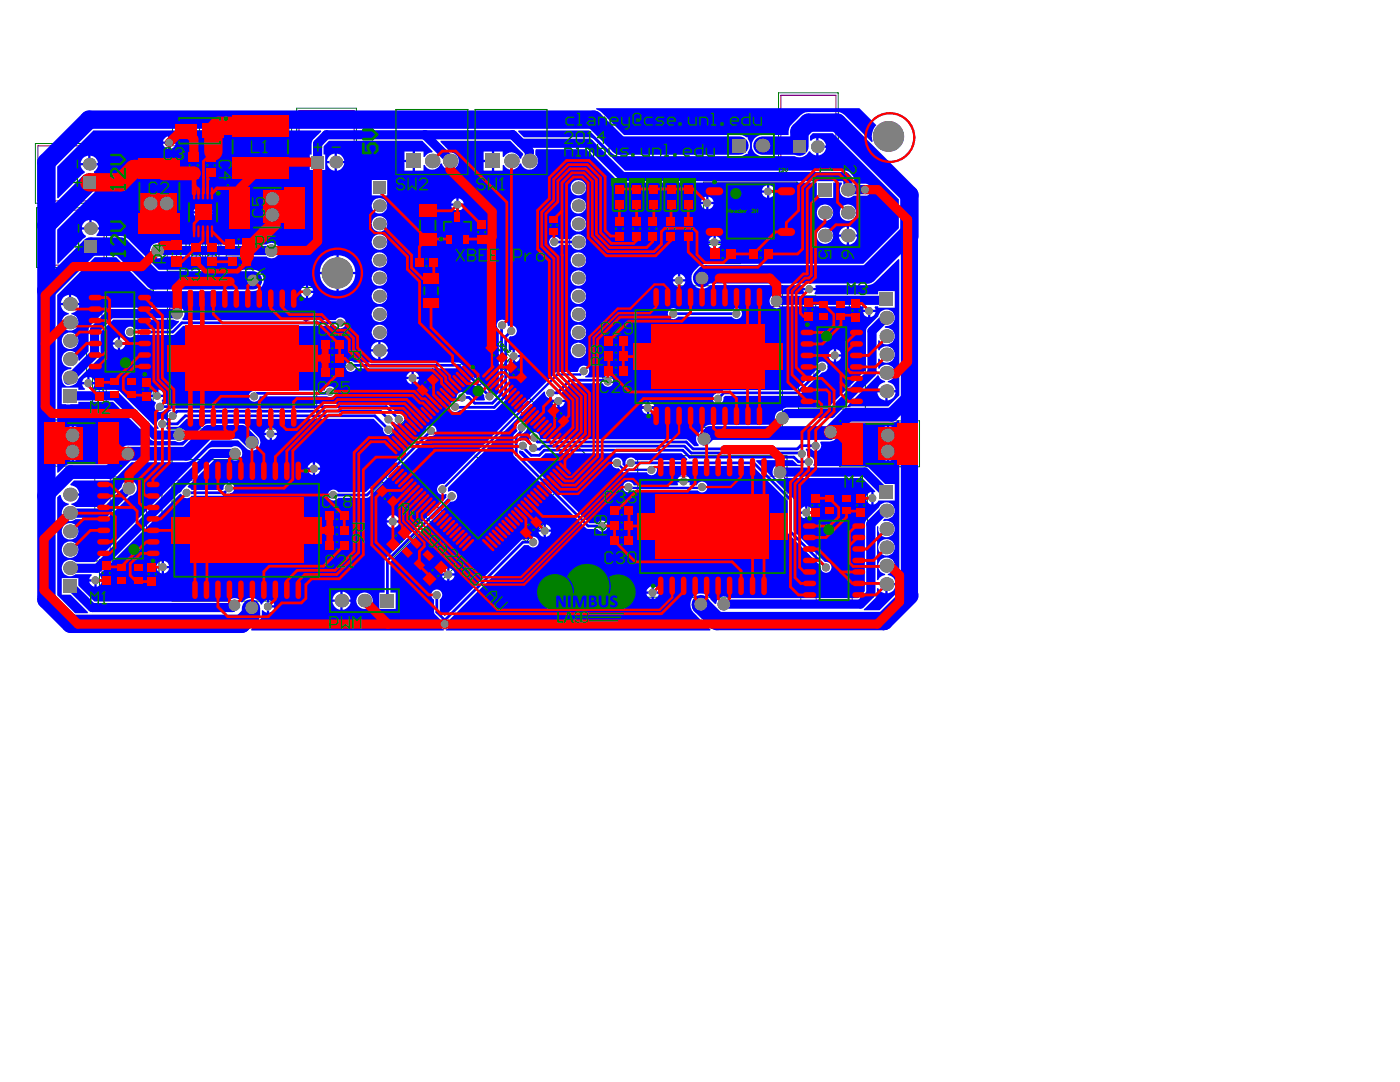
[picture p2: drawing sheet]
<svg xmlns="http://www.w3.org/2000/svg" width="279mm" height="216mm" viewBox="0 0 279 216" stroke-linecap="round" stroke-linejoin="round" font-family="sans-serif">
<g fill="none" stroke="#008000" stroke-width=".2">
<path d="M155.4 18.5h11.9v14h-11.9zM7.1 28.6h13.9v11.9h-13.9zM30.9 39.2h1.8M31.8 38.3v1.7M34.4 23.1h10.8v6h-10.8zM36.8 29.5h3.8v7h-3.8zM37.4 37.2h6.2v10.3h-6.2zM37.8 33h1.8M38.7 32.1v1.7M38.9 26.1h1.8M39.8 25.2v1.8M40.7 30.3h2.7v5.4h-2.7z"/>
<path d="M41.2 33h1.8M42.1 32.1v1.7M45.4 36.8h15.9v9.2h-15.9zM45.7 22.5h12.5v13.6h-12.5zM51.1 29.3h1.8M52 28.4v1.8M59.2 21.6h11.9v14h-11.9zM82.7 39.9h5.3v10.1h-5.3zM140.4 36.3h18.7v11.8h-18.7zM7.3 41.5h14v11.9h-14zM17.3 57.9h13.3v16.7h-13.3zM33.4 47.1v7h3.7v-7h-9.9v-15.9h9.2v15.9"/>
<path d="M33.4 57.4h29.8v28.2h-29.8zM34.4 50.6h1.7M35.2 49.8v1.7M37.8 48.2h2.7v5.4h-2.7zM38.3 50.9h1.7M39.1 50v1.7M39.6 42.4h1.8M40.5 41.5v1.8M41 48.2h2.7v5.4h-2.7zM41.5 50.9h1.7M42.3 50v1.7M44.1 46.6h7v3.8h-7z"/>
<path d="M45.1 50.9h5.5v2.7h-5.5zM46.7 48.6h1.8M47 52.2h1.7M47.6 47.7v1.7M47.8 51.4v1.7M52.4 41.5h1.9M53.3 40.5v1.8M82.4 51h5.4v2.7h-5.4zM84.3 52.4h1.7M84.3 54.4h3.5v7.2h-3.5zM84.5 44.9h1.8M85.1 51.5v1.7"/>
<path d="M85.2 58h1.7M85.3 44.1v1.8M86 57.1v1.8M88.1 42h6.4v7h-6.4zM90.4 45.5h1.8M91.3 44.6v1.8M94.8 43.6h2.7v5.4h-2.7zM95.3 46.3h1.7M96.1 45.5v1.7M109.6 42.9h2v4.2h-2zM109.7 44.9h1.7M110.5 44.1v1.7"/>
<path d="M122.3 42.9h2.7v5.4h-2.7zM122.8 45.6h1.7M123.6 44.8v1.7M125.7 42.9h2.7v5.4h-2.7zM126.2 45.6h1.7M126.4 57h29.7v28.3h-29.7zM127 44.8v1.7M128.9 42.9h2.7v5.4h-2.7zM129.4 45.6h1.7M130.3 44.8v1.7M132.6 42.9h2.7v5.4h-2.7zM133.1 45.6h1.7"/>
<path d="M133.9 44.8v1.7M136 42.9h2.7v5.4h-2.7zM136.5 45.6h1.7M137.4 44.8v1.7M140.7 48.8h7.1v3.8h-7.1zM143.4 50.7h1.7M144.2 49.8v1.7M148.9 42.2h1.7M149.1 49.3h5.4v2.7h-5.4zM149.7 41.3v1.8M151 50.7h1.7M151.8 49.8v1.7"/>
<path d="M160.1 59.1h2.7v5.4h-2.7zM169.5 59.3h2.7v5.4h-2.7zM18.5 75h2.7v5.4h-2.7zM19 77.7h1.7M19.8 76.9v1.7M23.1 66.3h1.7M23.9 65.4v1.8M27.9 75h2.7v5.4h-2.7zM28.4 77.7h1.7M29.2 76.9v1.7M47.4 71.5h1.8M48.3 70.6v1.7"/>
<path d="M63.6 67.4h5.4v8.2h-5.4zM63.6 72.9h5.4M63.6 70.2h5.4M63.6 70.1h5.4M65.5 71.5h1.7M65.5 74.3h1.7M65.5 68.8h1.7M66.3 67.9v1.7M66.3 70.7v1.7M66.3 73.4v1.7M82.5 77.7l3.8-3.8 1.9 1.9-3.8 3.9zM84.7 76.2l1.2 1.2"/>
<path d="M85.9 76.2l-1.2 1.2M96.2 69.4l1.9-1.9 3.9 3.8-1.9 2zM98.5 69.8l1.2 1.2M99.7 69.8l-1.2 1.2M100.1 73.3l1.9-1.9 3.9 3.8-2 2zM102.4 73.7l1.2 1.2M103.6 73.7l-1.2 1.2M120.2 66.8h5.4v2.7h-5.4zM120.2 69.7h5.4v2.7h-5.4zM120.2 72.7h5.4v2.7h-5.4zM122.1 74h1.7M122.1 71.1h1.7"/>
<path d="M122.1 68.1h1.7M122.9 67.3v1.7M122.9 70.2v1.7M122.9 73.2v1.7M140.4 71.2h1.8M141.3 70.2v1.9M159.4 64.8h13.3v16.8h-13.3zM160.6 61.8h1.7M161.4 60.9v1.7M165.1 73.2h1.8M166 72.3v1.8M170 62h1.7"/>
<path d="M170.8 61.1v1.8M8.3 83.8h15.9v9.2h-15.9zM15.3 88.4h1.8M16.2 87.5v1.8M18.9 95.2h13.4v16.7h-13.4zM34.3 91.7h29.8v28.2h-29.8zM73.2 91.4l22.2-22.1 22.3 22.1-22.3 22.3zM74.5 98l1.9-1.8 3.8 3.8-1.9 1.9zM76.7 98.4l1.2 1.2M77.9 98.4l-1.2 1.2M94.8 90.8l1.3 1.3M96.1 90.8l-1.3 1.3"/>
<path d="M108.6 82l1.9-1.9 3.9 3.8-2 2zM110.9 82.4l1.2 1.2M112.1 82.4l-1.2 1.2M127.3 90.9h29.8v28.3h-29.8zM161.5 98.1h2.7v5.4h-2.7zM167.6 84h15.9v9.1h-15.9zM174.7 88.6h1.8M175.6 87.6v1.9M19.8 111.7h2.7v5.4h-2.7zM20.3 114.4h1.7M21.2 113.5v1.7M24.7 103.5h1.8"/>
<path d="M25.6 102.6v1.8M29 111.9h2.7v5.4h-2.7zM29.5 114.6h1.7M30.3 113.8v1.7M48.3 105.8h1.8M49.2 104.9v1.8M64.5 101.6h5.4v2.7h-5.4zM64.5 104.6h5.4v2.7h-5.4zM64.5 107.5h5.4v2.7h-5.4zM66.4 108.9h1.7M66.4 105.9h1.7M66.4 102.9h1.7"/>
<path d="M67.2 102.1v1.7M67.2 105.1v1.6M67.2 108v1.7M75.8 108.6l4.9-4.9 2.7 2.6-5 5zM79 106.9l1.2 1.2M80.2 106.9l-1.2 1.2M83.1 115.5l4.9-4.9 2.7 2.6-4.9 5zM86.3 113.8l1.2 1.2M87.5 113.8l-1.2 1.2M103.1 106.2l3.8-3.8 2 1.8-3.9 3.9zM105.4 104.6l1.2 1.2M106.6 104.6l-1.2 1.2"/>
<path d="M121.4 100.7h5.4v2.7h-5.4zM121.4 103.6h5.4v2.7h-5.4zM121.4 106.6h5.4v2.7h-5.4zM123.2 107.9h1.7M123.2 105h1.7M123.2 102h1.7M124.1 101.2v1.7M124.1 104.1v1.7M124.1 107.1v1.7M141.3 105.1h1.8M142.2 104.1v1.9M162 100.8h1.7"/>
<path d="M162.8 100v1.7M165.6 111.8h1.8M166.5 111v1.8M170.9 100.8h1.7M171.7 100v1.7M173.2 103.5h-13.4v16.7h13.4l-.1-22.1h-2.7v5.4h2.7"/>
</g>
<g fill="none" stroke="#800080" stroke-width=".2">
<path d="M27.6 32.3h8.4v13.7h-8.4zM35.7 23.6h8.2v5h-8.2zM37.7 39.6h5.6v5.6h-5.6zM37.8 31.4h1.8v3.1h-1.8zM41.2 31.4h1.8v3.1h-1.8zM46.3 23.6h11.4v11.4h-11.4zM46.5 37.3h13.7v8.3h-13.7zM144.3 36.8h10.8v10.8h-10.8zM20.3 58.3h7.2v15.9h-7.2zM34.4 49.1h1.7v3h-1.7zM38.3 49.3h1.7v3.1h-1.7zM41.5 49.3h1.7v3.1h-1.7z"/>
<path d="M46.1 47.7h3v1.7h-3zM46.3 51.4h3.1v1.7h-3.1zM83.6 51.5h3.1v1.7h-3.1zM83.7 41.9h3.3v6.1h-3.3zM84.4 54.9h3.3v6.2h-3.3zM88.5 44.3h5.5v2.5h-5.5zM95.3 44.8h1.7v3.1h-1.7zM109.7 43.4h1.7v3.1h-1.7zM122.8 44.1h1.7v3.1h-1.7zM126.2 44.1h1.7v3.1h-1.7zM129.4 44.1h1.7v3.1h-1.7zM133.1 44.1h1.7v3.1h-1.7z"/>
<path d="M136.5 44.1h1.7v3.1h-1.7zM142.7 49.8h3.1v1.7h-3.1zM150.3 49.8h3.1v1.7h-3.1zM19 76.1h1.7v3.2h-1.7zM28.4 76.1h1.7v3.2h-1.7zM33.9 61.4h28.8v20.1h-28.8zM64.8 67.9h3.1v1.7h-3.1zM64.8 73.4h3.1v1.7h-3.1zM64.8 70.7h3.1v1.7h-3.1zM83.6 77.3l2.2-2.2 1.3 1.2-2.3 2.2zM97.4 69.9l1.2-1.2 2.2 2.2-1.2 1.2zM101.3 73.8l1.2-1.2 2.2 2.2-1.2 1.2z"/>
<path d="M121.4 67.3h3.1v1.7h-3.1zM121.4 73.2h3.1v1.7h-3.1zM121.4 70.2h3.1v1.7h-3.1zM126.8 61.1h28.9v20h-28.9zM160.6 60.2h1.7v3.1h-1.7zM162.4 65.3h7.2v15.8h-7.2zM170 60.4h1.7v3.1h-1.7zM9.3 84.3h13.8v8.2h-13.8zM22 95.6h7.2v15.9h-7.2zM34.8 95.8h28.9v20h-28.9zM75.6 98.5l1.2-1.2 2.3 2.2-1.3 1.2zM77.6 91.4l17.8-17.8 17.9 17.8-17.9 17.9z"/>
<path d="M109.8 82.5l1.2-1.2 2.2 2.2-1.2 1.2zM127.7 95h28.9v20h-28.9zM162 99.3h1.7v3.1h-1.7zM168.7 84.4h13.7v8.3h-13.7zM170.9 99.3h1.7v3.1h-1.7zM20.3 112.8h1.7v3.2h-1.7zM29.5 113h1.7v3.2h-1.7zM65.7 102.1h3.1v1.7h-3.1zM65.7 108h3.1v1.7h-3.1zM65.7 105.1h3.1v1.6h-3.1zM77.9 108l2.2-2.2 1.2 1.2-2.2 2.2zM85.2 114.9l2.2-2.2 1.2 1.2-2.2 2.2z"/>
<path d="M104.3 105.7l2.2-2.2 1.2 1.2-2.2 2.2zM122.5 101.2h3.2v1.7h-3.2zM122.5 107.1h3.2v1.7h-3.2zM122.6 104.1h3v1.7h-3zM162.9 103.9h7.2v15.9h-7.2z"/>
</g>
<path d="M42.8 23.6h1.1v5h-1.1z" fill-rule="evenodd" fill="#800080"/>
<g fill="none" stroke="#800080" stroke-width=".2">
<circle cx="146" cy="38.4" r=".92"/>
<circle cx="41.7" cy="41.2" r=".92"/>
<circle cx="25.9" cy="72.6" r=".92"/>
<circle cx="61.1" cy="63.1" r=".92"/>
<circle cx="95.4" cy="75.9" r=".92"/>
<circle cx="128.5" cy="79.5" r=".92"/>
<circle cx="164" cy="66.9" r=".92"/>
<circle cx="62" cy="97.4" r=".92"/>
<circle cx="27.6" cy="109.8" r=".92"/>
<circle cx="129.4" cy="113.4" r=".92"/>
<circle cx="164.5" cy="105.5" r=".92"/>
</g>
<path d="M155.8 19h11v13h-11zM7.6 29.1h12.9v11h-12.9zM59.7 22.1h11v13h-11zM73.9 35.6h3.6v36.1h-3.6zM113.6 35.6h3.6v36.1h-3.6zM7.8 41.9h13v11h-13z" fill="none" stroke="#800080" stroke-width=".23"/>
<g fill="#00f">
<path d="M12.2 85.3h6.5v6.4h-6.5z"/>
<path d="M172 85.3h6.8v6.4h-6.8z"/>
<path d="M11.4 33.3l7.3-7.3h45.3l.1 .3-1.6 1.5-.3 .6v2.4h-.4v3.1h3.1v-3.1h-.3v-1.6l1-1.1h18.7l2 2.1v.2l-.9 .3-.7 .6h-.2v-1.1h-1.7v3.8h1.7v-1.1h.2a1.7 1.7 0 0 0 1.7 1 1.7 1.7 0 0 0 1.5-1.3h.3a1.71 1.71 0 0 0 3 .6 1.71 1.71 0 0 0-1.2-2.8l-2.1-2.1 .1-.2h13.8l2.6 2.6v.2l-.4 .8h-.3l-.1-.5a1.71 1.71 0 0 0-3 .1h-.3v-1.1h-1.7v3.8h1.7v-1.1h.3a1.7 1.7 0 0 0 1.6 1 1.7 1.7 0 0 0 1.5-1.3h.3a1.73 1.73 0 0 0 2.6 1 1.73 1.73 0 0 0 .2-2.7v-.9l.2-.2h10.1l6.2 6.3 .9 .3h38.8v3.1h3.3v-3.1h1.7v.3l-.2 .3a1.65 1.65 0 0 0 .4 2.1 1.65 1.65 0 0 0 2.2-.1h2.6a1.22 1.22 0 0 0 .9-1.3 1.22 1.22 0 0 0-1.2-1h-2.3v-.9a2.28 2.28 0 0 0-1.7-1.8h-44l-6.5-6.5-.6-.1h-13.1l-1.1-1.1 .1-.3h14.1l4.5 4.6 1 .5 24.5 .1 .5-.1 .8-.4h.3l.2-.6a2.16 2.16 0 0 0-.2-2.4v-.3h-.3l-.8-.4-.5-.1h-23.1l-4.5-4.5-1-.6v-.2h52.5l3.4 3.4a3.3 3.3 0 0 0-.7 3.2l-.2 .2-5.4-5.4-1-.6h-6.8l-1 .6-1.8 1.8a2.5 2.5 0 0 0-.6 2.1l-5.8 .1a2.12 2.12 0 0 0-1.5 2.3 2.12 2.12 0 0 0 2.1 1.9h6.4l.4 .1a2.08 2.08 0 0 0 2.4-1.1h.2l.6 .6 .7 .2v-3.4l-.7 .2-.3 .3-.3-.1v-.8l.6-.6h4l13.2 13.2v5.7l-7.1 7.1-32 .1a3.5 3.5 0 0 0-2.3 2.8 2.12 2.12 0 0 0 1.4 2 2.12 2.12 0 0 0 2.3-.6h18.6v.6h2.5v-.6h10.4l1-.3 .5-.3 4.6-4.6 .2 .1v27.1l-2.2 2.2h-8l-.1-.2 5.9-6h.3l.1 .3a1.55 1.55 0 0 0 1.1 .8v.3h-.1a1.7 1.7 0 0 0-1.4 1.5h3.6v-.2a1.61 1.61 0 0 0-1.5-1.3v-.3h.1a1.65 1.65 0 0 0 .9-2.6 1.65 1.65 0 0 0-2.7 .2l-.2-.1v-1.9h.2l.2 .3a1.66 1.66 0 0 0 2.5 0 1.66 1.66 0 0 0-.3-2.5 1.66 1.66 0 0 0-2.4 .5h-.2v-2h.2l.2 .4a1.67 1.67 0 0 0 2.8-.7 1.67 1.67 0 0 0-1.8-2.2l-.2-.2 .2-.1a1.65 1.65 0 0 0 1.8-1.4 1.65 1.65 0 0 0-1.3-1.9 1.65 1.65 0 0 0-1.9 1.3l-2.1 2.1-.3 .5-.1 8.1-7.5 7.5h-8.2l-.6 .2-.7 .5a1.62 1.62 0 0 0-.8 2.6v.2h-13.3a2.95 2.95 0 0 0-2.3 1.6 1.61 1.61 0 0 0 .1 2.4l-.1 .2h-.9l-1.6-1.4h-29l-.1-.3a1.1 1.1 0 0 0-1.6-1 1.1 1.1 0 0 0-.2 1.9v.2l-.4 .3-.2-.1a1.08 1.08 0 0 0-1.6-.6l-.2-.1v-.6l1-1a1.1 1.1 0 0 0 .5-1.6 1.1 1.1 0 0 0-1.6-.3 1.1 1.1 0 0 0-.2 1.6l-.8 .9-.1 3.7 .2 .4 14.4 14.4 .4 .2h1.9l.1 .1a1.09 1.09 0 0 0 1.6 0 1.09 1.09 0 0 0-.2-1.6 1.09 1.09 0 0 0-1.5 .3h-1.7l-14-14v-.4l.2-.2 .6 .2 1.2 1.3 .4 .1h1.8l1.1-1h27.1l1.2 1.2-.1 .2h-10.3a1.06 1.06 0 0 0-1.5-.4 1.06 1.06 0 0 0-.3 1.6l-.1 .2h-.2l-.5-.5v-.3a1.1 1.1 0 0 0-1.2-1.1 1.1 1.1 0 0 0-.9 1.3 1.1 1.1 0 0 0 1.4 .8l.8 .8h4.8a1.06 1.06 0 0 0 1.5 .5 1.06 1.06 0 0 0 .3-1.5l.2-.2h19.1l7 6.9v6.4l6.6 6.7v.2a1.09 1.09 0 0 0 1.1 1.1 1.09 1.09 0 0 0 1-1.2 1.09 1.09 0 0 0-1.3-.9l-6.3-6.3v-6.4l-7.4-7.5 .1-.2h7.2l1 .9 1.2 .1-.2 .2h-3.5l-.2-.1a1.53 1.53 0 0 0-2.3 1.4 1.53 1.53 0 0 0 2.5 1.1h15.4l2.6 2.6-.1 .2h-.3v2.5l.5-.2 .5-.6h3.3v-3.3h-2l-3.4-3.4-.6-.2h-10.2l-.1-.2 .1-.3a1.1 1.1 0 0 0-1.2-1.5l-.1-.1v-.8l-.3-.3 .1-.3h1l.1 .2a1.08 1.08 0 0 0 1.5 .1 1.08 1.08 0 0 0 .2-1.5l.1-.2h1.7l.9-.2 3.5-3.5h8.1l.8-.2 .5-.4 .2 .1v33.9l-4 4h-3l-.1-.3 2.4-2.4 .2-.6v-1.1l.3-.1a1.54 1.54 0 0 0 1.4 1.1v-1.8h.2v-.3h1.8a1.65 1.65 0 0 0-1.5-1.5v-.3h.1a1.65 1.65 0 0 0 1-2.5 1.65 1.65 0 0 0-2.7 0 1.65 1.65 0 0 0 1 2.5v.3h-.1a1.47 1.47 0 0 0-1.2 1l-.3-.1v-10.6l.1-.1 .2 .1a1.67 1.67 0 0 0 1.5 2.1 1.67 1.67 0 0 0 1.8-1.8 1.67 1.67 0 0 0-2.2-1.4l-.2-.2 .3-.3a1.64 1.64 0 0 0 2-1.1 1.64 1.64 0 0 0-1-2.1 1.64 1.64 0 0 0-2.1 1l-2.4 2.4-.4 .5v13.8l-1.4 1.3h-25.8l-.2-.1a1.51 1.51 0 0 0-2.3 1.2l-.2 .1-.9-.9a2.17 2.17 0 0 0-3.2-.7 2.17 2.17 0 0 0-.2 3.3l3.4 3.4-.1 .2h-52.6l-.2-.2a1.1 1.1 0 0 0 .7-1.9l15-14.9h.9a1.09 1.09 0 0 0 1.6 .2 1.09 1.09 0 0 0 0-1.6 1.09 1.09 0 0 0-1.6 .2h-1.1l-.4 .2-15.2 15.2-1-1.1v-2.3a1.09 1.09 0 0 0 .2-1.6 1.09 1.09 0 0 0-1.6 0 1.09 1.09 0 0 0 .2 1.6l.1 2.8 1.3 1.3a1.15 1.15 0 0 0 .7 2l-.2 .1h-38.3l-.1-.2 1.5-1.5a2.57 2.57 0 0 0 .6-2.3l.3-.1 .3 .4 .5 .1v-2.4l-.5 .1-.5 .7h-.2l-.2-.2a2.11 2.11 0 0 0-3.5-.2l-.3-.1a1.39 1.39 0 0 0-2.5-.1h-26.8l-3.2-3.2v-1.4h-3.3v3.3h1.8l3.5 3.4-.1 .3h-2.5l-3.6-3.6v-19.6l.5-.5 .2 .1a1.65 1.65 0 0 0 1.6 1.7v.2h-.1a1.65 1.65 0 0 0-1.1 2.4 1.65 1.65 0 0 0 2.6 .5l6-.1 .5-.3 4.3-4.2 .3-.1a1.55 1.55 0 0 0 .6-2.6 1.55 1.55 0 0 0-2.6 .9l-3.9 4h-5.1l-.9-.5v-.2a1.65 1.65 0 0 0 1.5-1.6h-1.8v-.4h1.8v-.3a1.69 1.69 0 0 0-1.7-1.3l-.1-.3 .8-.7h7.1l.8-.2 3.5-3.5 11.5-.1 .7-.4 3.9-3.8h5.2l1.6 1.5a1.65 1.65 0 0 0 2.4 0 1.65 1.65 0 0 0 0-2.3l-2.1-2.1-.7-.4h-7.5l-.8 .4-3.9 3.9h-11.4l-.7 .5-3.2 3.1-7.5 .1-.5 .2-1.6 1.5-.2-.1v-35.3l7.5-7.6h4.3l6.1 6.2 .9 .5 20.3 .1a2.13 2.13 0 0 0 2.2-2.1 2.13 2.13 0 0 0-2.2-2.2h-18.8l-6.6-6.4-1-.3h-4.8l-.1-.2 .4-.4 .2-.7h-3.4a1.5 1.5 0 0 0 .7 1.3v.2l-.6 .4-4.9 4.9h-.2v-6.8l7.9-7.9a2.09 2.09 0 0 0-.6-3.4v-.3l.6-.6 .2-.6h-3.4a1.5 1.5 0 0 0 .8 1.2v.3l-.6 .3-4.7 4.8-.2-.1zM34 27.2v1l1-.1a1.3 1.3 0 0 0-1-.9zM32.7 27.8l-.2 .4h1v-1l-.4 .2zM163.3 27.6v1.4h1.6a1.67 1.67 0 0 0-1.6-1.4zM34 28.7l.1 1a1.14 1.14 0 0 0 .9-1zM32.5 28.7v.1a1.29 1.29 0 0 0 1 .9v-1zM163.3 29.5v1.5a1.67 1.67 0 0 0 1.6-1.5zM96.5 30.2v1.7h1.7v-1.7zM80.7 30.2v1.7h1.7v-1.7zM67.2 30.7v1.4h1.5a1.69 1.69 0 0 0-1.5-1.4zM65.8 31.1l-.5 1h1.5v-1.4zM18.1 31.1v1.4h1.4a1.58 1.58 0 0 0-1.4-1.4zM16.6 31.5l-.5 1h1.5v-1.4zM96.5 32.3v1.7h1.7v-1.7zM80.7 32.3v1.7h1.7v-1.7zM67.2 32.6v1.4a1.69 1.69 0 0 0 1.5-1.4zM65.3 32.6a1.67 1.67 0 0 0 1.5 1.4v-1.4zM153.5 37v1l1-.1a1.14 1.14 0 0 0-1-.9zM152.4 37.3l-.3 .7h1v-1zM74.2 35.9v3.1h3.1v-3.1zM113.9 37.5a1.56 1.56 0 0 0 3.1 0 1.56 1.56 0 0 0-3.1 0zM153.5 38.4l.1 1a1.14 1.14 0 0 0 .9-1zM152.1 38.4v.1a1.14 1.14 0 0 0 1 .9v-1zM54.6 37.9v1.5h1.6a1.75 1.75 0 0 0-1.6-1.5zM53.1 38.4l-.3 .4-.2 .6h1.6v-1.5l-.7 .2zM30.3 38.8v3.6a1.76 1.76 0 0 0 1.3-.7h.3a1.76 1.76 0 0 0 1.2 .7v-3.6a1.53 1.53 0 0 0-1.2 .7h-.3a1.53 1.53 0 0 0-1.3-.7zM141.4 39.3v1l1-.1a1.14 1.14 0 0 0-1-.9zM140.2 39.6l-.3 .7h1v-1zM33.5 38.8v1.6h1.7a1.75 1.75 0 0 0-1.7-1.6zM28.8 39.3l-.3 .4-.2 .7h1.6v-1.6l-.7 .2zM91.5 39.6v1l1-.1a1.3 1.3 0 0 0-1-.9zM90.2 40.2l-.1 .4h1v-1l-.4 .1zM141.4 40.7l.1 1a1.14 1.14 0 0 0 .9-1zM139.9 40.7v.1a1.14 1.14 0 0 0 1 .9v-1zM91.5 41.1l.1 1a1.14 1.14 0 0 0 .9-1zM90.1 41.1a1.29 1.29 0 0 0 1 1v-1zM39.7 41.5v1.8a.71 .71 0 0 0 .7-.7h.3a.71 .71 0 0 0 .6 .7v-1.8a.71 .71 0 0 0-.6 .6h-.3a.71 .71 0 0 0-.7-.6zM41.8 41.5v.7h.6l-.2-.5zM38.9 41.7l-.3 .5h.7v-.7zM33.5 40.8v1.6a1.74 1.74 0 0 0 1.7-1.6zM28.3 40.8a1.75 1.75 0 0 0 1.6 1.6v-1.6zM113.9 41.1a1.55 1.55 0 0 0 3.1 0 1.55 1.55 0 0 0-3.1 0zM74.2 41.1a1.55 1.55 0 0 0 3.1 0 1.55 1.55 0 0 0-3.1 0zM52.6 39.9a1.53 1.53 0 0 0 .7 1.2v.3a1.53 1.53 0 0 0-.7 1.3h3.6a1.76 1.76 0 0 0-.7-1.3v-.3a1.76 1.76 0 0 0 .7-1.2zM41.8 42.6v.7l.4-.3 .2-.4zM38.6 42.6l.3 .4 .4 .3v-.7zM167.6 42.4a1.65 1.65 0 0 0 3.3 0 1.65 1.65 0 0 0-3.3 0zM163 42.4a1.65 1.65 0 0 0 3.3 0 1.65 1.65 0 0 0-3.3 0zM54.6 43.1v1.6a1.74 1.74 0 0 0 1.6-1.6zM52.6 43.1a1.75 1.75 0 0 0 1.6 1.6v-1.6zM18.3 43.9v1.5h1.5a1.58 1.58 0 0 0-1.5-1.5zM16.8 44.4l-.4 1h1.4v-1.5zM113.9 44.7a1.56 1.56 0 0 0 3.1 0 1.56 1.56 0 0 0-3.1 0zM74.2 44.7a1.56 1.56 0 0 0 3.1 0 1.56 1.56 0 0 0-3.1 0zM169.4 45.2v1.6h1.6a1.75 1.75 0 0 0-1.6-1.6zM167.9 45.7l-.5 1.1h1.6v-1.6zM109.9 47.5a1.09 1.09 0 0 0 .1 1.6 1.09 1.09 0 0 0 1.6-.3h2.4a1.54 1.54 0 0 0 2.3 .7 1.54 1.54 0 0 0 0-2.4 1.54 1.54 0 0 0-2.3 .6h-2.4a1.07 1.07 0 0 0-1.7-.2zM142.9 47.1v1.1l1-.1a1.14 1.14 0 0 0-1-1zM141.7 47.5l-.3 .7h1v-1.1zM163 47a1.65 1.65 0 0 0 3.3 0 1.65 1.65 0 0 0-3.3 0zM30.4 48.9a1.54 1.54 0 0 0-.1 2.1 1.54 1.54 0 0 0 2.1 .2h20.8a1.54 1.54 0 0 0 2.1-.2 1.54 1.54 0 0 0 0-2.1 1.54 1.54 0 0 0-2.1-.1h-20.8a1.5 1.5 0 0 0-2 .1zM169.4 47.2v1.6a1.75 1.75 0 0 0 1.6-1.6zM167.4 47.2a1.76 1.76 0 0 0 1.6 1.6v-1.6zM142.9 48.6v1a1.14 1.14 0 0 0 1-1zM141.4 48.6v.1a1.14 1.14 0 0 0 1 .9v-1zM74.2 48.3a1.56 1.56 0 0 0 3.1 0 1.56 1.56 0 0 0-3.1 0zM113.9 51.9a1.55 1.55 0 0 0 3.1 0 1.55 1.55 0 0 0-3.1 0zM74.2 51.9a1.55 1.55 0 0 0 3.1 0 1.55 1.55 0 0 0-3.1 0zM67.6 50.9v3.3h3.3a3.5 3.5 0 0 0-3.3-3.3zM64.9 52a3.2 3.2 0 0 0-1.1 2.2h3.3v-3.3a3.2 3.2 0 0 0-2.2 1.1zM135.8 54.7v1l1-.1a1.3 1.3 0 0 0-1-.9zM134.4 55.3l-.1 .4h1v-1l-.4 .1zM113.9 55.5a1.56 1.56 0 0 0 3.1 0 1.56 1.56 0 0 0-3.1 0zM74.2 55.5a1.56 1.56 0 0 0 3.1 0 1.56 1.56 0 0 0-3.1 0zM135.8 56.2v1a1.14 1.14 0 0 0 1-1zM134.3 56.2v.1a1.29 1.29 0 0 0 1 .9v-1zM61.5 57v1l1-.1a1.3 1.3 0 0 0-1-.9zM60.2 57.6l-.2 .4h1v-1l-.4 .1zM67.6 54.7v3.3a3.5 3.5 0 0 0 3.3-3.3zM63.8 54.7a3.5 3.5 0 0 0 3.3 3.3v-3.3zM154 59.1a1.43 1.43 0 0 0 0 2 1.43 1.43 0 0 0 2 0h16.3l.1 .2-.2 .5h2.5l-.2-.5 .2-.2h.6v.3h3.3v-3.3h-3.3v.6h-12.6l-.2-.2 .3-.6h-2.5l.3 .6-.1 .2h-5.1a1.43 1.43 0 0 0-1.4 .4zM61.5 58.5l.1 1a1.14 1.14 0 0 0 .9-1zM60 58.5v.1a1.29 1.29 0 0 0 1 .9v-1zM14.2 58.8v1.6h1.6a1.74 1.74 0 0 0-1.6-1.6zM12.6 59.3l-.5 1.1h1.6v-1.6zM113.9 59.1a1.56 1.56 0 0 0 3.1 0 1.56 1.56 0 0 0-3.1 0zM74.2 59.1a1.56 1.56 0 0 0 3.1 0 1.56 1.56 0 0 0-3.1 0zM173.7 62.3l.1 1a1.14 1.14 0 0 0 .9-1zM172.2 62.3v.1a1.14 1.14 0 0 0 1 .9v-1zM133.6 61.8a1.1 1.1 0 0 0 .1 1.6 1.1 1.1 0 0 0 1.6-.2h10.8a1.09 1.09 0 0 0 1.6 .2 1.09 1.09 0 0 0 0-1.6 1.09 1.09 0 0 0-1.6 .2h-10.8a1.07 1.07 0 0 0-1.7-.2zM113.9 62.7a1.56 1.56 0 0 0 3.1 0 1.56 1.56 0 0 0-3.1 0zM74.2 62.7a1.56 1.56 0 0 0 3.1 0 1.56 1.56 0 0 0-3.1 0zM18.1 65l-.4 .8v4.3l-1.9 1.9-.2-.1a1.67 1.67 0 0 0-1.5-1.9 1.67 1.67 0 0 0-1.8 1.7 1.67 1.67 0 0 0 1.9 1.6l.1 .2-.2 .2a1.8 1.8 0 0 0-1.7 1.3 1.8 1.8 0 0 0 .9 2.1 2.15 2.15 0 0 0 2.3-1.5l4.3-4.4 .2-.3v-4.6l2.5-2.5h12l1 .2 .1 .2-1.5 1.5h-7.3a1.09 1.09 0 0 0-1.6-.3 1.09 1.09 0 0 0 0 1.7 1.09 1.09 0 0 0 1.6-.3h7.6l.4-.1 1.6-1.7h30.5a1.09 1.09 0 0 0 1.6 .3 1.09 1.09 0 0 0 0-1.7 1.09 1.09 0 0 0-1.6 .3h-30.6v-.3a1.43 1.43 0 0 0 .1-1.9 1.43 1.43 0 0 0-1.9-.3h-12.8l-.5 .4zM12.1 60.9a1.65 1.65 0 0 0 1.6 1.5v.3a1.64 1.64 0 0 0-1.1 2.5 1.64 1.64 0 0 0 2.7 0 1.64 1.64 0 0 0-1-2.5v-.3a1.65 1.65 0 0 0 1.5-1.5zM69.2 72.3a1.11 1.11 0 0 0 .2 1.7 1.11 1.11 0 0 0 1.6-.5h20.3l5.4 5.3 .1 .9-.1 .2h-1.7l-1.2-1.1h-.7a1.08 1.08 0 0 0-1.5-.4 1.08 1.08 0 0 0-.3 1.5l-.1 .2a1.09 1.09 0 0 0-1.4 1.4 1.09 1.09 0 0 0 1.9 .3h7.2l2.5-2.5 .1-7.1 .2-.2 .6 .3v-2.5l-.6 .3-.2-.1v-2.6l.3-.3a1.08 1.08 0 0 0 1.4-1.3 1.08 1.08 0 0 0-1.7-.7l-.2-.1a1.09 1.09 0 0 0-1.5-1.1 1.09 1.09 0 0 0-.3 1.8v12.7l-.5 .5-.2-.1a1.02 1.02 0 0 0-1.3-.8l-5.7-5.6-21-.1a1.11 1.11 0 0 0-1.6 0zM113.9 66.3a1.55 1.55 0 0 0 3.1 0 1.55 1.55 0 0 0-3.1 0zM74.2 66.3a1.55 1.55 0 0 0 3.1 0 1.55 1.55 0 0 0-3.1 0zM24 67.3v1h1l-.2-.4-.4-.5zM22.8 67.7l-.3 .6h1v-1zM12.3 68a1.65 1.65 0 0 0 3.3 0 1.65 1.65 0 0 0-3.3 0zM75.9 68.2v1.5h1.5a1.58 1.58 0 0 0-1.5-1.5zM74.5 68.7l-.5 1h1.5v-1.5zM24 68.8l.1 1a1.3 1.3 0 0 0 .9-1zM22.5 68.8v.1a1.14 1.14 0 0 0 1 .9v-1zM166.9 69.7v1h1l-.1-.1a1.15 1.15 0 0 0-.9-.9zM165.7 70l-.3 .7h1v-1zM102.8 69.8v1l1-.1a1.3 1.3 0 0 0-1-.9zM113.9 69.9a1.56 1.56 0 0 0 3.1 0 1.56 1.56 0 0 0-3.1 0zM75.9 70.1v1.5a1.58 1.58 0 0 0 1.5-1.5zM74 70.1a1.58 1.58 0 0 0 1.5 1.5v-1.5zM166.9 71.2l.1 1a1.3 1.3 0 0 0 .9-1zM165.4 71.2a1.14 1.14 0 0 0 1 1v-1zM102.8 71.3v1a1.14 1.14 0 0 0 1-1zM87.5 96.9a1.11 1.11 0 0 0 0 1.4 1.11 1.11 0 0 0 1.5 .2l.1 .2v.6l-12.3 12.4v6.5h-1.1v3.3h3.3v-3.3h-1.1v-6.1l12-12a1.08 1.08 0 0 0 1.3-1.3 1.08 1.08 0 0 0-1.6-.7l-.2-.1v-.6l19.2-19.3 .2 .1a1.04 1.04 0 0 0 1.3 1.2l.1 .4h2.5l-.1-.4-.7-.6v-.2l2.1-2.1h6.3a1.08 1.08 0 0 0 1.5 .6 1.08 1.08 0 0 0 .4-1.6 1.08 1.08 0 0 0-1.6-.2h-3.8v-.2a1.1 1.1 0 0 0 .8-1.3 1.1 1.1 0 0 0-1.2-.9 1.1 1.1 0 0 0-1 1.1l-.1 .2h-4.1l-.3 .2-22.3 22.2-.3-.1zM142.5 78.8a1.09 1.09 0 0 0 .5 1.8 1.09 1.09 0 0 0 1.4-1.3l.3-.3 14.7-.1 4.6-4.6a1.1 1.1 0 0 0 1.2-1.1 1.1 1.1 0 0 0-1.3-1.1 1.1 1.1 0 0 0-.8 1.5l-4.2 4.2h-14.4l-.9 .7h-.7zM82.6 74.2v1l1-.1a1.3 1.3 0 0 0-1-.9zM81.3 74.8l-.2 .4h1v-1l-.4 .1zM17.9 75.2v1l1-.1a1.14 1.14 0 0 0-1-.9zM16.7 75.6l-.3 .6h1v-1zM82.6 75.6l.1 1.1a1.14 1.14 0 0 0 .9-1.1zM81.1 75.6v.1a1.29 1.29 0 0 0 1 1v-1.1zM12.3 77.3v3.3h3.3v-.4h6.9l7.8 7.6 .6 .2h4.1a1.44 1.44 0 0 0 2.2-1.2 1.44 1.44 0 0 0-2.2-1.2h-1.8v-.2l.1-.2 2.3-.1 1.6-1.5h37.4l1.9 1.9a1.07 1.07 0 0 0 1.4 1.2 1.07 1.07 0 0 0 .2-1.8 .63 .63 0 0 1 .6-.6 1.07 1.07 0 0 0 1.9-.3 1.07 1.07 0 0 0-1.2-1.4l-1.9-1.8-.4-.2h-44.2l-.6-.5v-.2l.3-.7-2.4 .1a1.18 1.18 0 0 0 .9 .9v.3a1.08 1.08 0 0 0 .2 1.5 1.08 1.08 0 0 0 1.6-.3h1.3v.3a1.03 1.03 0 0 0-.8 .7 1.03 1.03 0 0 0 .4 1.1l-.1 .2h-.4a1.09 1.09 0 0 0-1.6-.3 1.09 1.09 0 0 0 0 1.7l-.1 .2h-.2l-7.8-7.7-.5-.1h-4.7l-.1-.2 .3-.2 .3-.7h-2.5l.3 .7 .3 .2-.1 .2h-1.3v-.5zM50 78.3a1.11 1.11 0 0 0 .3 1.8 1.11 1.11 0 0 0 1.6-1h13.4a1.09 1.09 0 0 0 1.5-.4 1.09 1.09 0 0 0-.6-1.6 1.09 1.09 0 0 0-1.4 .8h-13.5l-1 .2zM31.6 77.7v1.1l1-.1a1.14 1.14 0 0 0-1-1zM30.5 78.1l-.3 .7h1v-1.1zM177.1 78.3v1.6a1.74 1.74 0 0 0 1.6-1.6zM175.1 78.3a1.74 1.74 0 0 0 1.6 1.6v-1.6zM129.6 80.1v1h1l-.4-.6zM128.4 80.5l-.3 .6h1v-1zM111.7 80.2l.1 1a1.14 1.14 0 0 0 .9-1zM110.2 80.2v.1a1.29 1.29 0 0 0 1 .9v-1zM129.6 81.6l.1 1a1.3 1.3 0 0 0 .9-1zM128.1 81.6v.1a1.14 1.14 0 0 0 1 .9v-1zM54.3 85.3v1.1h1v-.2a1.3 1.3 0 0 0-1-.9zM53.1 85.7l-.3 .7h1v-1.1zM177.5 85.1v1.5h1.6a1.75 1.75 0 0 0-1.6-1.5zM175.9 85.6l-.3 .4-.2 .6h1.6v-1.5l-.7 .2zM14.8 85.1v1.5h1.6a1.75 1.75 0 0 0-1.6-1.5zM13.2 85.6l-.3 .4-.2 .6h1.6v-1.5l-.7 .2zM65.8 98a1.09 1.09 0 0 0 .1 1.6 1.09 1.09 0 0 0 1.6-.3h5.7l.4-.1 12.2-12.2a1.09 1.09 0 0 0 1.3-1 1.09 1.09 0 0 0-1.2-1.1 1.09 1.09 0 0 0-.9 1.3l-12 12h-5.5a1.07 1.07 0 0 0-1.7-.2zM54.3 86.8v1h.1a1.15 1.15 0 0 0 .9-1zM52.8 86.8v.1a1.3 1.3 0 0 0 1 .9v-1zM12.8 112.2a1.67 1.67 0 0 0-.1 2.3 1.67 1.67 0 0 0 2.4 .1h3.1l.1 .2-.3 .4-.2 .4h2.5l-.1-.4-.4-.5v-.2l.5-.3 15.7-15.7 .3 .1a1.08 1.08 0 0 0 .8 .8 1.08 1.08 0 0 0 1.1-.5h6.6l.7-.4a1.09 1.09 0 0 0 1.3-1 1.09 1.09 0 0 0-1.1-1.2 1.09 1.09 0 0 0-1.1 1.3l-.1 .2h-6.3l-.1-.3-.6-.2-.1-.3 5.5-5.3h3.3a1.44 1.44 0 0 0 2.2-1.2 1.44 1.44 0 0 0-2.2-1.3h-3.9l-.8 .4-22.6 22.6h-3.7a1.78 1.78 0 0 0-2.4 0zM175.4 87.1a1.53 1.53 0 0 0 .7 1.2v.3a1.53 1.53 0 0 0-.7 1.2h3.7a1.76 1.76 0 0 0-.8-1.2v-.3a1.76 1.76 0 0 0 .8-1.2zM12.7 87.1a1.53 1.53 0 0 0 .7 1.2v.3a1.53 1.53 0 0 0-.7 1.2h3.7a1.76 1.76 0 0 0-.8-1.2v-.3a1.76 1.76 0 0 0 .8-1.2zM177.5 90.3v1.6a1.74 1.74 0 0 0 1.6-1.6zM175.4 90.3a1.75 1.75 0 0 0 1.6 1.6v-1.6zM14.8 90.3v1.6a1.74 1.74 0 0 0 1.6-1.6zM12.7 90.3a1.75 1.75 0 0 0 1.6 1.6v-1.6zM62.9 92.3v1l1-.1a1.3 1.3 0 0 0-1-.9zM61.6 92.9l-.2 .4h1v-1l-.4 .1zM62.9 93.7l.1 1a1.14 1.14 0 0 0 .9-1zM61.4 93.7v.1a1.29 1.29 0 0 0 1 .9v-1zM136.7 94.8v1l1-.1a1.3 1.3 0 0 0-1-.9zM135.3 95.4l-.1 .4h1v-1l-.4 .1zM124.7 96.4a1.11 1.11 0 0 0 0 1.6 1.11 1.11 0 0 0 1.6-.1h13a1.08 1.08 0 0 0 1.7 0 1.08 1.08 0 0 0-.3-1.7 1.08 1.08 0 0 0-1.6 .7h-1.4v-.6h-2.5l.1 .3-.1 .3h-8.7a1.12 1.12 0 0 0-1.8-.5zM173.2 98.5l-.3 .7h1v-1zM172.9 99.6l.1 .5 .5 .4 .4 .2v-1.1zM161.1 101.1v1l1.1-.1a1.14 1.14 0 0 0-1.1-.9zM160 101.4l-.3 .7h1v-1zM161.1 102.5l.1 1a1.29 1.29 0 0 0 1-1zM159.7 102.5l.1 .4 .5 .5 .4 .1v-1zM78.6 102.8v1l1.1-.1a1.3 1.3 0 0 0-1.1-.9zM77.3 103.4l-.1 .4h1v-1l-.4 .1zM78.6 104.3l.1 1a1.14 1.14 0 0 0 1-1zM77.2 104.3v.1a1.29 1.29 0 0 0 1 .9v-1zM108.9 104.6v1.1l1.1-.1a1.3 1.3 0 0 0-1.1-1zM107.6 105.2l-.1 .5h1v-1.1l-.4 .2zM108.9 106.1l.1 1a1.14 1.14 0 0 0 1-1zM107.5 106.1v.1a1.29 1.29 0 0 0 1 .9v-1zM12.3 106a1.65 1.65 0 0 0 3.3 0 1.65 1.65 0 0 0-3.3 0zM175.3 109.2a1.65 1.65 0 0 0 3.3 0 1.65 1.65 0 0 0-3.3 0zM12.3 109.7a1.65 1.65 0 0 0 3.3 0 1.65 1.65 0 0 0-3.3 0zM32.7 111.9v1l1-.1a1.14 1.14 0 0 0-1-.9zM31.6 112.2l-.3 .7h1v-1zM32.7 113.4l.1 1a1.29 1.29 0 0 0 .9-1zM31.3 113.4l.1 .4 .5 .5 .4 .1v-1zM89.7 113.4v1l1-.1a1.3 1.3 0 0 0-1-.9zM88.4 114l-.2 .4h1v-1l-.4 .1zM89.7 114.9l.1 1a1.14 1.14 0 0 0 .9-1zM88.2 114.9v.1a1.29 1.29 0 0 0 1 .9v-1zM19.3 116l.1 1.1a1.29 1.29 0 0 0 .9-1.1zM17.8 116l.4 .7 .6 .4v-1.1zM130.5 117v1l1-.1a1.3 1.3 0 0 0-1-.9zM129.2 117.6l-.2 .4h1v-1l-.4 .1zM177.1 116.8v1.6a1.74 1.74 0 0 0 1.6-1.6zM130.5 118.5l.1 1a1.14 1.14 0 0 0 .9-1zM129 118.5v.1a1.29 1.29 0 0 0 1 .9v-1zM68.4 118.1v1.5h1.5a1.76 1.76 0 0 0-1.5-1.5zM66.9 118.6l-.5 1h1.5v-1.5zM53.7 119.8v1l1-.1a1.3 1.3 0 0 0-1-.9zM71.1 119.8a1.65 1.65 0 0 0 3.3 0 1.65 1.65 0 0 0-3.3 0zM68.4 120.1v1.5a1.76 1.76 0 0 0 1.5-1.5zM66.4 120.1a1.76 1.76 0 0 0 1.5 1.5v-1.5zM53.7 121.2l.1 1a1.14 1.14 0 0 0 .9-1z"/>
<circle cx="35.3" cy="97.5" r=".92"/>
</g>
<path d="M65.9 78.2l-.4 .3M92.2 79.3h1.4M100.2 64.9l-.1 .1M102.1 66l-1.2 1.2M35.4 82.1l-.9 .9M45.7 97.4l-.9 .9M90.8 81.1l.2 .2M104.1 85.3v.7M104.4 88.9v.3l1.6 1.7M108.3 89l-.6 .6h-.8M108.6 89.8l-1 1.1" fill="none" stroke="#00f" stroke-width=".55"/>
<path d="M116.5 74l-.7 .7M123.1 92.4l1.4 1.3M125.4 97.2l.2 .2" fill="none" stroke="#00f" stroke-width=".46"/>
<circle cx="134.4" cy="62.6" r=".27" fill="#00f"/>
<g fill="none" stroke="#00f" stroke-width=".55">
<path d="M110.7 48.3h4.7M135.3 55.7l.2 .2M65.5 78.5h-14.2l-.6 .6M67.9 64.4h-31.6l-1.8 1.9h-8.5M70 73.1l.2-.2h21.3l6.2 6.2M100.1 65v13.6l-1.8 1.9h-3.6l-1.1-1.2M100.9 67.2v11.7l-2.3 2.4h-7.6M121.3 76.1l-.2-.2h-7.3l-2.6 2.5h-1.3M134.4 62.6h12.6M164.1 73.5l-5 4.9h-14.6l-1.2 1.1M31.9 81.1h45.2l2.5 2.6M32.4 84.6h3l1.6-1.6h37.8l2.7 2.7"/>
<path d="M35.4 82.1h40.5l1.6 1.6M37.3 98.3h7.5M86 86l-12.8 12.8h-6.7M90.2 99l-12.9 12.8v8.1M104.1 86l-1.1 1.1v3.5l14.4 14.4h2.8M106 90.9h1.6M106.4 89.4h.3l.2 .2M106.7 87.3v.3l.6 .6h29.6l1.4 1.4h20.8l.7-.7h3M108.3 89h28.3l1.4 1.4h21.9l.1 .1M108.6 89.8h27.7l1.3 1.4h20.8l1 .9h2M125.9 92.4h24.5l7.4 7.3v6.4l7.1 7.1M106.4 108.2h-2l-15.6 15.5-1.6-1.6v-3.4"/>
</g>
<path d="M115.8 74.7h-4.6l-22.9 22.9M124.5 93.7h5.5M140.1 97.2l-.1 .2h-14.4" fill="none" stroke="#00f" stroke-width=".46"/>
<g fill="none" stroke="#00f" stroke-width="1.8">
<path d="M84.8 26.9l5 5M104 28.6h13.6l6.6 6.6h44.5l.5 .6v2h3.5M105.6 32.1v-1.9l-3.3-3.3h-37.2l-1.7 1.8v3.6M31.5 50h22.7M177 59.9h-22.1l.1 .2M13.6 79.5l.6-.5h8.9l7.8 7.8h4.9M35.4 62.6h-13.3l-3.2 3.2v4.8l-5.3 5.3M177 63.6h-.5l-2.5 2.5v8.2l-8.2 8.2h-8.7l-1 .9M25.8 97.4l-5 5h-6.6M46.9 90.5h-4.6l-22.9 22.9h-5.2M155.7 94.2h16.9l4.2 4.2M14.2 117.1l4.2 4.1h28l.4-.4"/>
<path d="M176.8 102.1h-.5l-2.5 2.5v13.9l-2.1 2h-27.2"/>
</g>
<path d="M181.5 79.2l-3.5 3.5h-8.8l-3.7 3.7h-23.8l-1.1 1.2M50.3 88.2l-2.1-2h-6.6l-4.4 4.3h-11.7l-3.6 3.7h-7.8l-4.8 4.8" fill="none" stroke="#00f" stroke-width="2.7"/>
<path d="M17.8 36.4l-8.5 8.5M147.6 29h-23.9l-5.2-5.1h-100.7l-8.5 8.5v87.2l4.8 4.9h34.1l1.9-1.9v-1.2M152.2 29h7.1M159.5 29.3v-3l1.8-1.8h5.8l14.4 14.4v8.2M50.5 55.9h-19.7l-6.7-6.7h-6l-8.8 8.8M181.1 46.8l-7.9 8h-32.4l-.7 .7M181.5 118.8l-5.1 5.1h-33.3l-3.2-3.2v-.2" fill="none" stroke="#00f" stroke-width="3.7"/>
<path d="M181.5 47.1v71.7" fill="none" stroke="#00f" stroke-width="3.4"/>
<g fill="#808080">
<circle cx="172.6" cy="37.9" r=".8"/>
<circle cx="140.5" cy="87.6" r="1.26"/>
<circle cx="156.1" cy="83.5" r="1.26"/>
<circle cx="165.8" cy="86.2" r="1.26"/>
<circle cx="142.6" cy="48.4" r=".8"/>
<circle cx="141.1" cy="40.5" r=".81"/>
<circle cx="153.3" cy="38.2" r=".78"/>
<circle cx="161.5" cy="57.7" r=".8"/>
<circle cx="173.4" cy="62" r=".78"/>
<circle cx="160.9" cy="102.3" r=".8"/>
<circle cx="174.1" cy="99.4" r=".8"/>
<circle cx="19" cy="115.8" r=".8"/>
<circle cx="32.5" cy="113.1" r=".8"/>
<circle cx="31.3" cy="79" r=".78"/>
<circle cx="17.6" cy="76.5" r=".8"/>
<circle cx="23.7" cy="68.6" r=".8"/>
<circle cx="177.3" cy="27.2" r="3.1"/>
<circle cx="67.3" cy="54.5" r="3.1"/>
<circle cx="110.6" cy="48.3" r=".8"/>
<circle cx="90.1" cy="99" r=".8"/>
<circle cx="65.8" cy="78.2" r=".8"/>
<circle cx="104.1" cy="85.3" r=".8"/>
<circle cx="104.3" cy="89" r=".8"/>
<circle cx="106.6" cy="87.3" r=".8"/>
<circle cx="106.4" cy="89.4" r=".8"/>
<circle cx="125.9" cy="92.4" r=".8"/>
<circle cx="108.7" cy="105.9" r=".8"/>
<circle cx="88.8" cy="124.5" r=".8"/>
<circle cx="46.8" cy="120.8" r="1.15"/>
<circle cx="164.1" cy="73.2" r=".8"/>
<circle cx="123.1" cy="92.4" r=".8"/>
<circle cx="143.3" cy="79.6" r=".8"/>
<circle cx="78.4" cy="104.1" r=".8"/>
<circle cx="177.2" cy="90.1" r="1.37"/>
<circle cx="177.2" cy="86.9" r="1.37"/>
<circle cx="14.5" cy="90.1" r="1.37"/>
<circle cx="14.5" cy="86.9" r="1.37"/>
<circle cx="33.3" cy="40.6" r="1.37"/>
<circle cx="30.1" cy="40.6" r="1.37"/>
<circle cx="54.4" cy="39.7" r="1.37"/>
<circle cx="54.4" cy="42.9" r="1.37"/>
<circle cx="164.8" cy="113.2" r=".8"/>
<circle cx="136.4" cy="96.1" r=".8"/>
<circle cx="135.5" cy="56" r=".8"/>
<circle cx="134.4" cy="62.6" r=".8"/>
<circle cx="88.3" cy="97.7" r=".8"/>
<circle cx="116.5" cy="74.1" r=".8"/>
<circle cx="121.3" cy="76.1" r=".8"/>
<circle cx="130" cy="93.8" r=".8"/>
<circle cx="87.1" cy="118.7" r=".8"/>
<circle cx="125.4" cy="97.2" r=".8"/>
<circle cx="140.1" cy="97.2" r=".8"/>
<circle cx="106.4" cy="108.2" r=".8"/>
<circle cx="90.8" cy="81.2" r=".8"/>
<circle cx="92.2" cy="79.3" r=".8"/>
<circle cx="53.5" cy="121" r=".8"/>
<circle cx="77.5" cy="83.7" r=".8"/>
<circle cx="37.2" cy="98.3" r=".8"/>
<circle cx="45.7" cy="97.4" r=".8"/>
<circle cx="79.6" cy="83.7" r=".8"/>
<circle cx="77.5" cy="85.7" r=".8"/>
<circle cx="54" cy="86.6" r=".8"/>
<circle cx="50.7" cy="79.1" r=".8"/>
<circle cx="26" cy="66.3" r=".8"/>
<circle cx="50.5" cy="55.9" r="1.15"/>
<circle cx="155" cy="60.1" r="1.15"/>
<circle cx="140.1" cy="55.5" r="1.26"/>
<circle cx="144.4" cy="120.6" r="1.26"/>
<circle cx="139.9" cy="120.6" r="1.26"/>
<circle cx="50.3" cy="121.2" r="1.26"/>
<circle cx="25.5" cy="90.6" r="1.26"/>
<circle cx="46.9" cy="90.5" r="1.15"/>
<circle cx="46.3" cy="76.4" r=".45"/>
<circle cx="46.3" cy="74.4" r=".44"/>
<circle cx="48.3" cy="74.4" r=".45"/>
<circle cx="44.3" cy="76.4" r=".45"/>
<circle cx="50.3" cy="88.3" r="1.26"/>
<circle cx="39.2" cy="110.8" r=".45"/>
<circle cx="39.3" cy="108.8" r=".44"/>
<circle cx="39.2" cy="106.8" r=".45"/>
<circle cx="39.2" cy="104.8" r=".45"/>
<circle cx="39.3" cy="102.8" r=".44"/>
<circle cx="39.3" cy="100.9" r=".44"/>
<circle cx="41.2" cy="110.8" r=".46"/>
<circle cx="41.3" cy="108.8" r=".45"/>
<circle cx="41.2" cy="106.8" r=".46"/>
<circle cx="41.2" cy="104.8" r=".46"/>
<circle cx="41.3" cy="102.8" r=".45"/>
<circle cx="41.3" cy="100.9" r=".45"/>
<circle cx="43.2" cy="110.8" r=".46"/>
<circle cx="43.2" cy="108.8" r=".45"/>
<circle cx="43.2" cy="106.8" r=".46"/>
<circle cx="43.2" cy="104.8" r=".46"/>
<circle cx="43.2" cy="102.8" r=".45"/>
<circle cx="43.2" cy="100.9" r=".45"/>
<circle cx="45.2" cy="110.8" r=".45"/>
<circle cx="45.2" cy="108.8" r=".44"/>
<circle cx="45.2" cy="106.8" r=".45"/>
<circle cx="45.2" cy="104.8" r=".45"/>
<circle cx="45.2" cy="102.8" r=".44"/>
<circle cx="45.2" cy="100.9" r=".44"/>
<circle cx="47.2" cy="110.8" r=".45"/>
<circle cx="47.2" cy="108.8" r=".44"/>
<circle cx="47.2" cy="106.8" r=".45"/>
<circle cx="47.2" cy="104.8" r=".45"/>
<circle cx="47.2" cy="102.8" r=".44"/>
<circle cx="47.2" cy="100.9" r=".44"/>
<circle cx="49.2" cy="110.8" r=".46"/>
<circle cx="49.2" cy="108.8" r=".45"/>
<circle cx="49.2" cy="106.8" r=".46"/>
<circle cx="49.2" cy="104.8" r=".46"/>
<circle cx="49.2" cy="102.8" r=".45"/>
<circle cx="49.2" cy="100.9" r=".45"/>
<circle cx="51.1" cy="110.8" r=".46"/>
<circle cx="51.2" cy="108.8" r=".45"/>
<circle cx="51.1" cy="106.8" r=".46"/>
<circle cx="51.1" cy="104.8" r=".46"/>
<circle cx="51.2" cy="102.8" r=".45"/>
<circle cx="51.2" cy="100.9" r=".45"/>
<circle cx="53.1" cy="110.8" r=".45"/>
<circle cx="53.1" cy="108.8" r=".44"/>
<circle cx="53.1" cy="106.8" r=".45"/>
<circle cx="53.1" cy="104.8" r=".45"/>
<circle cx="53.1" cy="102.8" r=".44"/>
<circle cx="53.1" cy="100.9" r=".44"/>
<circle cx="55.1" cy="110.8" r=".46"/>
<circle cx="55.1" cy="108.8" r=".45"/>
<circle cx="55.1" cy="106.8" r=".46"/>
<circle cx="55.1" cy="104.8" r=".46"/>
<circle cx="55.1" cy="102.8" r=".45"/>
<circle cx="55.1" cy="100.9" r=".45"/>
<circle cx="57.1" cy="110.8" r=".46"/>
<circle cx="57.1" cy="108.8" r=".45"/>
<circle cx="57.1" cy="106.8" r=".46"/>
<circle cx="57.1" cy="104.8" r=".46"/>
<circle cx="57.1" cy="102.8" r=".45"/>
<circle cx="57.1" cy="100.9" r=".45"/>
<circle cx="59.1" cy="110.8" r=".45"/>
<circle cx="59.1" cy="108.8" r=".44"/>
<circle cx="59.1" cy="106.8" r=".45"/>
<circle cx="59.1" cy="104.8" r=".45"/>
<circle cx="59.1" cy="102.8" r=".44"/>
<circle cx="59.1" cy="100.9" r=".44"/>
<circle cx="152.1" cy="100.1" r=".45"/>
<circle cx="152.1" cy="102.1" r=".46"/>
<circle cx="152.1" cy="104" r=".46"/>
<circle cx="152.1" cy="106" r=".45"/>
<circle cx="152.1" cy="108" r=".46"/>
<circle cx="152.1" cy="110" r=".46"/>
<circle cx="150.1" cy="100.1" r=".44"/>
<circle cx="150.1" cy="102.1" r=".45"/>
<circle cx="150.1" cy="104" r=".45"/>
<circle cx="150.1" cy="106" r=".44"/>
<circle cx="150.1" cy="108" r=".45"/>
<circle cx="150.1" cy="110" r=".45"/>
<circle cx="148.1" cy="100.1" r=".45"/>
<circle cx="148.1" cy="102.1" r=".46"/>
<circle cx="148.1" cy="104" r=".46"/>
<circle cx="148.1" cy="106" r=".45"/>
<circle cx="148.1" cy="108" r=".46"/>
<circle cx="148.1" cy="110" r=".46"/>
<circle cx="146.1" cy="100.1" r=".45"/>
<circle cx="146.1" cy="102.1" r=".46"/>
<circle cx="146.1" cy="104" r=".46"/>
<circle cx="146.1" cy="106" r=".45"/>
<circle cx="146.1" cy="108" r=".46"/>
<circle cx="146.1" cy="110" r=".46"/>
<circle cx="144.1" cy="100.1" r=".44"/>
<circle cx="144.1" cy="102.1" r=".45"/>
<circle cx="144.1" cy="104" r=".45"/>
<circle cx="144.1" cy="106" r=".44"/>
<circle cx="144.1" cy="108" r=".45"/>
<circle cx="144.1" cy="110" r=".45"/>
<circle cx="142.1" cy="100.1" r=".45"/>
<circle cx="142.1" cy="102.1" r=".46"/>
<circle cx="142.1" cy="104" r=".46"/>
<circle cx="142.1" cy="106" r=".45"/>
<circle cx="142.1" cy="108" r=".46"/>
<circle cx="142.1" cy="110" r=".46"/>
<circle cx="140.2" cy="100.1" r=".45"/>
<circle cx="140.2" cy="102.1" r=".46"/>
<circle cx="140.2" cy="104" r=".46"/>
<circle cx="140.2" cy="106" r=".45"/>
<circle cx="140.2" cy="108" r=".46"/>
<circle cx="140.2" cy="110" r=".46"/>
<circle cx="138.2" cy="100.1" r=".44"/>
<circle cx="138.1" cy="102.1" r=".45"/>
<circle cx="138.1" cy="104" r=".45"/>
<circle cx="138.2" cy="106" r=".44"/>
<circle cx="138.1" cy="108" r=".45"/>
<circle cx="138.1" cy="110" r=".45"/>
<circle cx="136.2" cy="100.1" r=".44"/>
<circle cx="136.2" cy="102.1" r=".45"/>
<circle cx="136.2" cy="104" r=".45"/>
<circle cx="136.2" cy="106" r=".44"/>
<circle cx="136.2" cy="108" r=".45"/>
<circle cx="136.2" cy="110" r=".45"/>
<circle cx="134.2" cy="100.1" r=".45"/>
<circle cx="134.2" cy="102.1" r=".46"/>
<circle cx="134.2" cy="104" r=".46"/>
<circle cx="134.2" cy="106" r=".45"/>
<circle cx="134.2" cy="108" r=".46"/>
<circle cx="134.2" cy="110" r=".46"/>
<circle cx="132.2" cy="100.1" r=".45"/>
<circle cx="132.2" cy="102.1" r=".46"/>
<circle cx="132.2" cy="104" r=".46"/>
<circle cx="132.2" cy="106" r=".45"/>
<circle cx="132.2" cy="108" r=".46"/>
<circle cx="132.2" cy="110" r=".46"/>
<circle cx="151.2" cy="66.2" r=".45"/>
<circle cx="151.2" cy="68.2" r=".46"/>
<circle cx="151.2" cy="70.1" r=".46"/>
<circle cx="151.2" cy="72.1" r=".45"/>
<circle cx="151.2" cy="74.1" r=".46"/>
<circle cx="151.2" cy="76.1" r=".46"/>
<circle cx="149.2" cy="66.2" r=".44"/>
<circle cx="149.1" cy="68.2" r=".45"/>
<circle cx="149.1" cy="70.1" r=".45"/>
<circle cx="149.2" cy="72.1" r=".44"/>
<circle cx="149.1" cy="74.1" r=".45"/>
<circle cx="149.1" cy="76.1" r=".45"/>
<circle cx="147.2" cy="66.2" r=".45"/>
<circle cx="147.2" cy="68.2" r=".46"/>
<circle cx="147.2" cy="70.1" r=".46"/>
<circle cx="147.2" cy="72.1" r=".45"/>
<circle cx="147.2" cy="74.1" r=".46"/>
<circle cx="147.2" cy="76.1" r=".46"/>
<circle cx="145.2" cy="66.2" r=".45"/>
<circle cx="145.2" cy="68.2" r=".46"/>
<circle cx="145.2" cy="70.1" r=".46"/>
<circle cx="145.2" cy="72.1" r=".45"/>
<circle cx="145.2" cy="74.1" r=".46"/>
<circle cx="145.2" cy="76.1" r=".46"/>
<circle cx="143.2" cy="66.2" r=".44"/>
<circle cx="143.2" cy="68.2" r=".45"/>
<circle cx="143.2" cy="70.1" r=".45"/>
<circle cx="143.2" cy="72.1" r=".44"/>
<circle cx="143.2" cy="74.1" r=".45"/>
<circle cx="143.2" cy="76.1" r=".45"/>
<circle cx="141.2" cy="66.2" r=".45"/>
<circle cx="141.2" cy="68.2" r=".46"/>
<circle cx="141.2" cy="70.1" r=".46"/>
<circle cx="141.2" cy="72.1" r=".45"/>
<circle cx="141.2" cy="74.1" r=".46"/>
<circle cx="141.2" cy="76.1" r=".46"/>
<circle cx="139.2" cy="66.2" r=".45"/>
<circle cx="139.2" cy="68.2" r=".46"/>
<circle cx="139.2" cy="70.1" r=".46"/>
<circle cx="139.2" cy="72.1" r=".45"/>
<circle cx="139.2" cy="74.1" r=".46"/>
<circle cx="139.2" cy="76.1" r=".46"/>
<circle cx="137.2" cy="66.2" r=".44"/>
<circle cx="137.2" cy="68.2" r=".45"/>
<circle cx="137.2" cy="70.1" r=".45"/>
<circle cx="137.2" cy="72.1" r=".44"/>
<circle cx="137.2" cy="74.1" r=".45"/>
<circle cx="137.2" cy="76.1" r=".45"/>
<circle cx="135.3" cy="66.2" r=".44"/>
<circle cx="135.3" cy="68.2" r=".45"/>
<circle cx="135.3" cy="70.1" r=".45"/>
<circle cx="135.3" cy="72.1" r=".44"/>
<circle cx="135.3" cy="74.1" r=".45"/>
<circle cx="135.3" cy="76.1" r=".45"/>
<circle cx="133.3" cy="66.2" r=".45"/>
<circle cx="133.3" cy="68.2" r=".46"/>
<circle cx="133.3" cy="70.1" r=".46"/>
<circle cx="133.3" cy="72.1" r=".45"/>
<circle cx="133.3" cy="74.1" r=".46"/>
<circle cx="133.3" cy="76.1" r=".46"/>
<circle cx="131.3" cy="66.2" r=".45"/>
<circle cx="131.3" cy="68.2" r=".46"/>
<circle cx="131.3" cy="70.1" r=".46"/>
<circle cx="131.3" cy="72.1" r=".45"/>
<circle cx="131.3" cy="74.1" r=".46"/>
<circle cx="131.3" cy="76.1" r=".46"/>
<circle cx="38.3" cy="76.4" r=".45"/>
<circle cx="38.3" cy="74.4" r=".44"/>
<circle cx="38.3" cy="72.4" r=".45"/>
<circle cx="38.3" cy="70.5" r=".45"/>
<circle cx="38.3" cy="68.5" r=".44"/>
<circle cx="38.3" cy="66.5" r=".44"/>
<circle cx="40.3" cy="76.4" r=".46"/>
<circle cx="40.3" cy="74.4" r=".45"/>
<circle cx="40.3" cy="72.4" r=".46"/>
<circle cx="40.3" cy="70.5" r=".46"/>
<circle cx="40.3" cy="68.5" r=".45"/>
<circle cx="40.3" cy="66.5" r=".45"/>
<circle cx="42.3" cy="76.4" r=".46"/>
<circle cx="42.3" cy="74.4" r=".45"/>
<circle cx="42.3" cy="72.4" r=".46"/>
<circle cx="42.3" cy="70.5" r=".46"/>
<circle cx="42.3" cy="68.5" r=".45"/>
<circle cx="42.3" cy="66.5" r=".45"/>
<circle cx="44.3" cy="74.4" r=".44"/>
<circle cx="44.3" cy="72.4" r=".45"/>
<circle cx="44.3" cy="70.5" r=".45"/>
<circle cx="44.3" cy="68.5" r=".44"/>
<circle cx="44.3" cy="66.5" r=".44"/>
<circle cx="46.3" cy="72.4" r=".45"/>
<circle cx="46.3" cy="70.5" r=".45"/>
<circle cx="46.3" cy="68.5" r=".44"/>
<circle cx="46.3" cy="66.5" r=".44"/>
<circle cx="48.3" cy="76.4" r=".46"/>
<circle cx="48.3" cy="72.4" r=".46"/>
<circle cx="48.3" cy="70.5" r=".46"/>
<circle cx="48.3" cy="68.5" r=".45"/>
<circle cx="48.3" cy="66.5" r=".45"/>
<circle cx="50.2" cy="76.4" r=".46"/>
<circle cx="50.2" cy="74.4" r=".45"/>
<circle cx="50.2" cy="72.4" r=".46"/>
<circle cx="50.2" cy="70.5" r=".46"/>
<circle cx="50.2" cy="68.5" r=".45"/>
<circle cx="50.2" cy="66.5" r=".45"/>
<circle cx="52.2" cy="76.4" r=".45"/>
<circle cx="52.2" cy="74.4" r=".44"/>
<circle cx="52.2" cy="72.4" r=".45"/>
<circle cx="52.2" cy="70.5" r=".45"/>
<circle cx="52.2" cy="68.5" r=".44"/>
<circle cx="52.2" cy="66.5" r=".44"/>
<circle cx="54.2" cy="76.4" r=".46"/>
<circle cx="54.2" cy="74.4" r=".45"/>
<circle cx="54.2" cy="72.4" r=".46"/>
<circle cx="54.2" cy="70.5" r=".46"/>
<circle cx="54.2" cy="68.5" r=".45"/>
<circle cx="54.2" cy="66.5" r=".45"/>
<circle cx="56.2" cy="76.4" r=".46"/>
<circle cx="56.2" cy="74.4" r=".45"/>
<circle cx="56.2" cy="72.4" r=".46"/>
<circle cx="56.2" cy="70.5" r=".46"/>
<circle cx="56.2" cy="68.5" r=".45"/>
<circle cx="56.2" cy="66.5" r=".45"/>
<circle cx="58.2" cy="76.4" r=".45"/>
<circle cx="58.2" cy="74.4" r=".44"/>
<circle cx="58.2" cy="72.4" r=".45"/>
<circle cx="58.2" cy="70.5" r=".45"/>
<circle cx="58.2" cy="68.5" r=".44"/>
<circle cx="58.2" cy="66.5" r=".44"/>
<circle cx="41.5" cy="42.4" r=".44"/>
<circle cx="39.5" cy="42.4" r=".45"/>
<circle cx="147" cy="62.6" r=".8"/>
<circle cx="91.3" cy="40.8" r=".8"/>
<circle cx="35.7" cy="86.8" r="1.15"/>
<circle cx="25.7" cy="97.4" r="1.26"/>
<circle cx="34.4" cy="83" r=".8"/>
<circle cx="32.4" cy="84.6" r=".8"/>
<circle cx="31.9" cy="81.2" r=".8"/>
<circle cx="33.8" cy="28.5" r=".8"/>
<circle cx="31.5" cy="50" r="1.26"/>
<circle cx="54.2" cy="50" r="1.26"/>
<circle cx="111.4" cy="80" r=".8"/>
<circle cx="129.3" cy="81.4" r=".8"/>
<circle cx="130.2" cy="118.3" r=".8"/>
<circle cx="62.6" cy="93.5" r=".8"/>
<circle cx="61.3" cy="58.3" r=".8"/>
<circle cx="160" cy="90.6" r=".8"/>
<circle cx="161.4" cy="92.2" r=".8"/>
<circle cx="155.7" cy="94.2" r="1.26"/>
<circle cx="109.8" cy="78.4" r=".8"/>
<circle cx="120.1" cy="105" r=".8"/>
<circle cx="66.5" cy="98.8" r=".8"/>
<circle cx="86" cy="86" r=".8"/>
<circle cx="97.7" cy="79.1" r=".8"/>
<circle cx="70" cy="73.1" r=".8"/>
<circle cx="35.3" cy="62.6" r="1.15"/>
<circle cx="67.9" cy="64.4" r=".8"/>
<circle cx="102.5" cy="71.1" r=".8"/>
<circle cx="102" cy="66" r=".8"/>
<circle cx="100.2" cy="64.9" r=".8"/>
<circle cx="82.3" cy="75.4" r=".8"/>
<circle cx="89.4" cy="114.7" r=".8"/>
<circle cx="162.8" cy="89" r=".8"/>
<circle cx="166.6" cy="70.9" r=".8"/>
<circle cx="68.2" cy="119.9" r="1.35"/>
<circle cx="75.7" cy="69.9" r="1.26"/>
<circle cx="75.7" cy="62.7" r="1.26"/>
<circle cx="75.7" cy="59.1" r="1.26"/>
<circle cx="75.7" cy="55.5" r="1.26"/>
<circle cx="75.7" cy="48.3" r="1.26"/>
<circle cx="75.7" cy="44.7" r="1.26"/>
<circle cx="75.7" cy="41.1" r="1.26"/>
<circle cx="86.3" cy="32.1" r="1.44"/>
<circle cx="115.4" cy="69.9" r="1.26"/>
<circle cx="115.4" cy="55.5" r="1.26"/>
<circle cx="115.4" cy="59.1" r="1.26"/>
<circle cx="115.4" cy="62.7" r="1.26"/>
<circle cx="115.4" cy="41.1" r="1.26"/>
<circle cx="115.4" cy="44.7" r="1.26"/>
<circle cx="115.4" cy="48.3" r="1.26"/>
<circle cx="152.2" cy="29" r="1.35"/>
<circle cx="163.1" cy="29.3" r="1.26"/>
<circle cx="75.7" cy="66.3" r="1.26"/>
<circle cx="75.7" cy="51.9" r="1.26"/>
<circle cx="115.4" cy="66.3" r="1.26"/>
<circle cx="115.4" cy="37.5" r="1.26"/>
<circle cx="115.4" cy="51.9" r="1.26"/>
<circle cx="14" cy="113.3" r="1.37"/>
<circle cx="14" cy="109.7" r="1.37"/>
<circle cx="14" cy="106" r="1.37"/>
<circle cx="14" cy="102.4" r="1.37"/>
<circle cx="14" cy="98.7" r="1.37"/>
<circle cx="14" cy="75.3" r="1.37"/>
<circle cx="14" cy="71.7" r="1.37"/>
<circle cx="14" cy="64.3" r="1.37"/>
<circle cx="14" cy="60.7" r="1.37"/>
<circle cx="72.7" cy="119.9" r="1.35"/>
<circle cx="67" cy="32.3" r="1.26"/>
<circle cx="102.1" cy="32.1" r="1.44"/>
<circle cx="169.2" cy="42.4" r="1.35"/>
<circle cx="169.2" cy="47" r="1.35"/>
<circle cx="14" cy="68" r="1.37"/>
<circle cx="169.2" cy="37.8" r="1.35"/>
<circle cx="18.1" cy="45.6" r="1.26"/>
<circle cx="17.8" cy="32.8" r="1.26"/>
<circle cx="89.8" cy="32.1" r="1.44"/>
<circle cx="105.6" cy="32.1" r="1.44"/>
<circle cx="176.9" cy="116.6" r="1.37"/>
<circle cx="176.9" cy="101.9" r="1.37"/>
<circle cx="176.9" cy="105.6" r="1.37"/>
<circle cx="176.9" cy="109.2" r="1.37"/>
<circle cx="176.9" cy="70.7" r="1.37"/>
<circle cx="176.9" cy="74.4" r="1.37"/>
<circle cx="176.9" cy="78.1" r="1.37"/>
<circle cx="176.9" cy="63.4" r="1.37"/>
<circle cx="164.6" cy="42.4" r="1.35"/>
<circle cx="164.6" cy="47" r="1.35"/>
<circle cx="176.9" cy="67.1" r="1.37"/>
<circle cx="176.9" cy="112.9" r="1.37"/>
</g>
<g fill="#808080">
<path d="M81.1 30.7h2.9v2.8h-2.9z" fill-rule="evenodd"/>
<path d="M158.3 28h2.5v2.6h-2.5z" fill-rule="evenodd"/>
<path d="M74.4 36.2h2.6v2.5h-2.6z" fill-rule="evenodd"/>
<path d="M12.6 115.6h2.8v2.8h-2.8z" fill-rule="evenodd"/>
<path d="M12.6 77.6h2.8v2.8h-2.8z" fill-rule="evenodd"/>
<path d="M62.1 31.1h2.6v2.5h-2.6z" fill-rule="evenodd"/>
<path d="M75.9 118.5h2.7v2.7h-2.7z" fill-rule="evenodd"/>
<path d="M96.9 30.7h2.9v2.8h-2.9z" fill-rule="evenodd"/>
<path d="M16.8 47.9h2.5v2.6h-2.5z" fill-rule="evenodd"/>
<path d="M16.5 35.1h2.6v2.6h-2.6z" fill-rule="evenodd"/>
<path d="M175.5 58.4h2.8v2.7h-2.8z" fill-rule="evenodd"/>
<path d="M146.2 27.7h2.8v2.7h-2.8z" fill-rule="evenodd"/>
<path d="M175.5 96.9h2.8v2.7h-2.8z" fill-rule="evenodd"/>
<path d="M163.3 36.5h2.7v2.7h-2.7z" fill-rule="evenodd"/>
</g>
<g fill="#f00">
<path d="M9.3 85.3h7.3v6.4h-7.3z"/>
<path d="M52.6 38.1h7.3v6.4h-7.3z"/>
<path d="M28 38.5h7.4v6.4h-7.4z"/>
<path d="M175.2 85.3h7.3v6.4h-7.3z"/>
</g>
<path d="M13.2 64.5h.8l.7 .6M19 70.8h1.5l.7-.7v1.4M20.7 110.4h1.3M23 107.3v2" fill="none" stroke="#f00" stroke-width=".46"/>
<g fill="none" stroke="#f00" stroke-width=".55">
<path d="M19 59.4h2.4l.5 .4M13.6 61.2l.5 .5M19 61.7h2.2M21.9 62.4v2.2l-.7-.6h-2.2M23.6 75.2v.2l-.9 .9M28 70.8h.9M28.9 78.8l.3 .4M31.4 78.5v.5M30.5 95.6v1.1M31.9 81.1v.3l-.9 .9M19.1 115.8h2.1M26.6 101.3l.8 .7"/>
<path d="M27.8 100.4l.9 .9M30.5 103.5h1.6"/>
</g>
<g fill="#f00">
<circle cx="30.1" cy="65.2" r=".27"/>
<circle cx="30.1" cy="62.9" r=".27"/>
</g>
<path d="M30.1 62.9l1.4 1.5M30.7 63.5h.1" fill="none" stroke="#f00" stroke-width=".55"/>
<circle cx="30.1" cy="60.6" r=".27" fill="#f00"/>
<path d="M42.1 34.4l-.7 .7M35.2 52.2h1.1M38.7 44.6v1.5M41.4 48.5l.9 .9M30.1 60.6l.6 .7M34.7 82.7l-.9 1M38.9 100.5l.4 .3M39.3 110.8l-.4 .3M41.2 100.8h.1M41.3 117.6l-.1 .1" fill="none" stroke="#f00" stroke-width=".55"/>
<path d="M38.7 37l.9 .9v.7M43.3 37.6l-1 1" fill="none" stroke="#f00" stroke-width=".69"/>
<path d="M38.6 34.6l.1 .1M38.7 37v1.6M42.3 70.5l1.1 1" fill="none" stroke="#f00" stroke-width=".92"/>
<path d="M38.7 34.6h-.1" fill="none" stroke="#f00" stroke-width="2.7"/>
<circle cx="41.4" cy="35.7" r=".27" fill="#f00"/>
<g fill="none" stroke="#f00" stroke-width=".55">
<path d="M41.4 35.1v.6M75.7 37.5v.7M44.7 48.6h1.3M44.9 57.3l1-1.1 1.3 1.2M50.5 55.9l-1 1.1M54 59.6v1.9M56.3 59.6v1.7M75.7 44.7h.2M67 66.7h1.6M67.8 71.5h1M67.9 64.4h.8M44.9 85.7l1.1 1.1 1.2-1.1"/>
<path d="M50.3 93.9l.1 .1M56.3 84.9l.9 .8M58.4 95.7l-1.7 1.7M59.5 94h2.7M67.9 82.7h.1M68 81.5l-.5 .5M68.4 82.3l-.6 .5M74 88.1h2.8M45.8 117.7v2.5M55 117.7v1.9M60.8 114.6l-1.3 1.4M61 119.4l-.9 .9"/>
<path d="M62.2 115.5l-1.2 1.1"/>
</g>
<path d="M64.9 71.4l-.1 .1" fill="none" stroke="#f00" stroke-width="1.4"/>
<path d="M73.9 45.6l.9 .9 1.8 .1M75.7 41.1l-1.8 1.8M79.7 104.3l.6 .6" fill="none" stroke="#f00" stroke-width=".46"/>
<circle cx="78.7" cy="88.8" r=".27" fill="#f00"/>
<g fill="none" stroke="#f00" stroke-width=".55">
<path d="M82.4 75.4v.5M82.7 78.1l1.4 1.5M77.5 85.7h.7M77.5 83.7h.1M79.6 82.3h.6M81.3 86.3l1.2 1.1M81.8 82.8v.1M83.9 83.7h.1M85.7 87.4h.1M86 88.2h.1M86 86l.5 .4M86.4 89l-.1 .1"/>
<path d="M86.7 89.8v.2M83.7 110v2.8M85.6 118.7h1.6M85.8 114.9v.6"/>
</g>
<path d="M83.9 99.2l-2.6 2.6M82 103.5l2.1 2.1M84.2 102.7v.7" fill="none" stroke="#f00" stroke-width=".46"/>
<circle cx="87.7" cy="79.9" r=".27" fill="#f00"/>
<g fill="none" stroke="#f00" stroke-width=".55">
<path d="M90.1 42.1l1.2-1.3v2.5M86.4 76l.1 .2M86.5 78.8l1.2 1.1M89 78.6l1.1 1.2M89 75.3v.8M90.3 71v1.3M98.1 64.9h.2M100.1 71.4v1.4M101.2 64l-1 .9M102.5 71.1l-.5 .6M109.9 78.4v1.4M90.2 99v.3"/>
<path d="M90.2 81.1h.6M102.6 89v.1M103.3 86.8h2l.6 .6M104.1 85.3h.1M104.4 88.9l-.1 .2M108.5 81.1v1.1l-1.5 1.5M110.8 95.4l1.5 1.4M112.7 91.8v1.7"/>
</g>
<path d="M86.7 72.2h.3M89.7 75v.6M97.7 77.7v1.4M98.2 73.4l-.8 .7M99.8 74.3h.8l1 1" fill="none" stroke="#f00" stroke-width=".46"/>
<circle cx="113.1" cy="90.3" r=".27" fill="#f00"/>
<g fill="none" stroke="#f00" stroke-width=".55">
<path d="M114.4 35.3h1.8M137.4 37.7h1M110.5 48.2l.2 .1M121.9 47.1h1.7M127 48l-.6 .6M130.3 48.2l-1.2 1.2M138.3 45.5l.8 .8M142.6 48.4v2.3h.3M143.8 55.7l.9 .9M149.3 59.3l-.1 .1M134.4 62.6l-.7 .7M147.2 66.2h2"/>
<path d="M125.7 92.4h.2M129.3 81.4l1.6 1.6M138.7 96.5l-1.5 1.5M140.6 88.5l.4 .4M144.6 89.7l1 1M149.2 82.9l.1 .1M152.5 99.7l-.4 .4M150.1 110l.1 .1M150.2 100l-.1 .1M152.1 110l.4 .4"/>
</g>
<path d="M130.9 59.3v2M132.5 56.8l.7 .7M121.5 92.4h1.6M126.4 95.6l1.3 1.3M127.8 92.4l-1.4 1.3h-.9M131.9 93.2h-1.3l-.6 .5M134.1 96l-.9 .9" fill="none" stroke="#f00" stroke-width=".46"/>
<circle cx="151.6" cy="59.3" r=".27" fill="#f00"/>
<path d="M153.4 38.2h-.1M153.3 51.3l-2.1 2M156.9 44.4v1.9h-2.1M158.7 115.3l1.1 1.1" fill="none" stroke="#f00" stroke-width=".55"/>
<g fill="#f00">
<circle cx="161.1" cy="80.1" r=".27"/>
<circle cx="161.1" cy="75.5" r=".27"/>
</g>
<g fill="none" stroke="#f00" stroke-width=".55">
<path d="M160.2 49.7l-1 1M164.6 44.4l-1.9 1.8M158.9 73.3l2.2 2.2M159.7 62.5l.7 .7M166.4 62.8v2.2M167.8 74.5v1.8M168.5 62.9l-.7 .6v1.4M169.3 77.8h1.7M169.7 74.3l.2 .1M163.9 80.7v1.6M165.5 99.5l1.9 1.8M169.3 80.1h1.7"/>
<path d="M167.4 103.1l-1.9 1.9M169.5 112.3l.8 .7M170.1 116.4h1.3M170.8 105h.6M171.4 107.3h-.3l-1.6 1.6"/>
</g>
<circle cx="169.7" cy="74.3" r=".27" fill="#f00"/>
<g fill="none" stroke="#f00" stroke-width=".55">
<path d="M21.9 59.8v2.6l-.7-.7M39.5 42.4v1.4l-.8 .8M41.4 46.1v2.4M42.6 59.6v3.1M44.9 57.3v2.3M47.2 57.4v2.2M49.5 57v2.6M59.9 58.2h1.4M17.6 76.5v.5M24.6 75.4v2.3M26.9 73.1h2M30.1 65.2l.6 .6"/>
<path d="M30.7 76.1l2.2 2.1v2l-1 .9M30.7 61.3l1.7 1.7M33.8 78v3.4M56.3 61.3l1.5 1.5M67.3 65.9h1.7M67.4 79.7l-.6 .7M67.8 68.8v2.7M170.5 62.9l.3 .3M170.7 75.2l.3 .3M170.8 60.5h1.2M171 68.4l-.5 .2M176.5 77.8l.5 .5"/>
<path d="M176.8 74.4l.2 .2M28.7 98.5l.4 .5M32.4 82.7v9.8M33.8 83.7v8.7M44.9 83.3v2.4M46.9 90.5l-1.1 1.1v2.4M47.2 83.3v2.4M49.5 83.3v4.1l.8 .8v5.7M52.7 90.6v3.4M54 83.3v3.3M55 91.1v2.9M56.3 83.3v1.6"/>
<path d="M57.2 90v4M58.4 89.9v5.8M67.7 80.5l-.6 .7M74.2 97.4v11.3M76.4 97.9l-1.4 1.3v9M78.2 85.7l1.8 1.9M79.6 83.7v.9M80.3 98.9l-1.9 1.9v7.8M21.2 112.9l.2 .2M23 103.1v4.2M27.4 102v2.3l1.5 1.5M30.3 113.2h2.2"/>
<path d="M41.3 100.8l2 2.1M43.5 117.7v3.4M45.2 104.8l1 1M50.4 117.7v3.5M53.7 113l-1 1.1v3.6M55 119.6l-1.5 1.4M57.2 115.9v1.8M59.5 116v1.7M61 116.6v2.8M68.7 102.9v3M176.8 113v.1M45.8 120.2l.6 .6h.4v.4"/>
</g>
<path d="M73.9 42.9v2.7M20.3 65.1l.9 .9M21.2 71.5l-1.6 1.6h-.6M79.7 100.7v3.6M80.3 104.9v1M80.5 101.3v2.7" fill="none" stroke="#f00" stroke-width=".46"/>
<path d="M49.3 50.1v1M23.7 90.4v.1" fill="none" stroke="#f00" stroke-width="2.7"/>
<path d="M38.7 27.7v3.6M35.2 57.5l.2 .3v4.8" fill="none" stroke="#f00" stroke-width="1.8"/>
<path d="M38.7 34.7v2.3M38 59.6v6.5l.4 .4M38.4 76.4l-.4 .4" fill="none" stroke="#f00" stroke-width=".92"/>
<path d="M64.9 68.8v2.6M64.9 71.5v2.8" fill="none" stroke="#f00" stroke-width="1.4"/>
<circle cx="82.6" cy="106.2" r=".23" fill="#f00"/>
<path d="M89.7 75.6l1.2 1.1M98.1 69.4l.1 4M81.3 101.8v2l2.1 2.1M82 102.3v1.2M83.3 102.3v1.3" fill="none" stroke="#f00" stroke-width=".46"/>
<g fill="none" stroke="#f00" stroke-width=".55">
<path d="M81.3 53.7l2.4 2.5v8.2M83.7 49.3v3.1M82.3 78.9l1.5 1.5M86 60.4v4.9M86.5 76.2v2.6M89 76.1l1.2 1.2M93.3 76.6h1.7M102 71.7v1.6h-2.4l.5-.5M104 70.6v4.7M81.8 82.9l1.4 1.4M103.6 83.9h.7M103.6 87.6h1.3"/>
<path d="M103.8 102.4l1.2 1.1v2.7"/>
</g>
<path d="M89.8 32.1v1.8M98.2 42.2v5l-.5 .6" fill="none" stroke="#f00" stroke-width="1.8"/>
<circle cx="108.7" cy="105.9" r=".27" fill="#f00"/>
<path d="M109.6 39.6l-2.3 2.4v7.7l2.3 2.3M108.1 42.3v6.9M108.9 42.7v6.1M109.9 79.8l-1.4 1.3M111.9 91.4l-.2 .3M107 104.2l1.7 1.7" fill="none" stroke="#f00" stroke-width=".55"/>
<g fill="#f00">
<circle cx="111.9" cy="91.4" r=".27"/>
<circle cx="113.4" cy="91.1" r=".27"/>
</g>
<g fill="none" stroke="#f00" stroke-width=".55">
<path d="M40.6 38.5l-.1 .1M40.6 35.4h.1M41.4 35.7v2.9M42.6 30.2l-2 2M88.3 30.1l-2 2M102.1 32.1v33.9M109.6 35.5v4.1M111.3 36.1v4.2M112.2 36.5v37.7M113.1 36.7v37.2M113.1 32h4.5M113.4 32.9l-2.9 2.9v4.2"/>
<path d="M113.8 33.7h3.1l2.1 2.1v10.9M114.1 34.5h2.5M118.2 36.2v10.9M119.9 35.5v10.9M120.8 35.2v10.8l1.1 1.1M123.6 37.7h6.9M153.4 38.2h3.5M159.4 37.2v4.8M160.2 37.5v12.2M161.1 37.8v16.9h-.8M164.6 37.8l-2.7 2.8v14.4l-.5 .5h-.8l-2.5 2.6M166.2 35.6l.9 .9v3.9"/>
<path d="M169.2 36.4v1.4M171.2 37.1v6.1l-1.7 1.7M28.9 59.4l1.2 1.2M40.5 48l-1.4 1.4M50.5 55.9l1.2 1.3M81.3 51.2v2.5M82.1 50.9v2.5M86.6 52.4v3.2h-2.3M89.6 47.7h-4.4l-1.5 1.6M91.3 40.8h.8M93 47.7h3.8M101.2 40.4v23.6"/>
<path d="M109.6 52v23.1M110.5 46.2v2M110.5 51.6v23.3M111.4 51.3v23.2M112.2 42.1l-1.7 1.6M121.7 49.4h7.4M122 48.6h4.4M123.6 40.8v3.4M127 40.8v3.4M127 47.1v.9M130.3 47.1v1.1M130.5 40.8v3.4"/>
<path d="M132 48.7l-1.5 1.5h-9.2M132.7 45.5l-.7 .7M133.9 40.8v3.4M133.9 47.1v.9M135.5 55.9v3.4M137.4 40.8v3.4M137.4 47.1v3.2M137.8 59.3v3.1l-1.7 1.7M139.1 46.3v4.5M140.1 55.5v3.8M143.5 55.5l-1.1 1.1v2.7M144.7 56.6v2.7"/>
<path d="M145.9 50.7v.2l-1.5 1.5h-3.7M151.6 59.3v6.5l-.4 .4h-2v-6.8M157.2 57.7v18.5M159.2 50.7h-5.9v.6M159.7 59.5v3M162.7 46.2v9.1l-1 1h-.7l-2.1 2.1v14.9M164.6 42.4v2M15.9 66.3l-1.8 1.8M17.3 68.5h1.7M17.6 77l2.2 2.2M19.8 76.3h2.9M23.7 68.5h5.2"/>
<path d="M24.6 77.7l1.2 1.1h3.1M26 66.3h2.9M28.9 64l1.2 1.2M30.7 65.8v10.3M31.5 64.4v11.3M32.4 63v12.4M34.7 77.7v5M42.6 62.7l1.7 1.7M66 78.1l-.1 .1M67.1 78.9l-.7 .6M68.6 66.7l1.1 1.1M68.8 71.5l1.2 1.2"/>
<path d="M70.5 67.5v2.3M71.4 67.1v2.3M84.1 79.6h.7M86.3 73.9l1.8 1.7M92.2 75.4l.8 .9M92.2 79.3l-.4 .5M95.4 74.7v1.4M114.4 79.8v5.5M115.2 79.5v6.2M116 79.1v7.1M116.8 78.8v7.7M119.3 67.7v23.4"/>
<path d="M121.5 74l-.2 .2v1.9M123.7 63.3h10M124.4 68.1v5.9M124.4 71.2h3.7M143.3 79.5v.3M145.7 78.2l1.3 1.3M146.2 66.2h1M149.2 76.1v6.8M151.2 76.1l.4 .4v6.5M160.4 63.2h1M160.9 63h.5M164.9 77.8l.6 .6v3.5"/>
<path d="M166.5 77.9v4.2M167.8 76.3v2.3l1.5 1.5M169.1 73.7l.6 .6M171 77.8h5.5M20.7 96.7h1.3M27.8 95.6v4.8M28.7 96.2v2.3M31 82.3v10.1M33.8 81.4l-1.4 1.3M38.9 94v6.5M41.2 94v6.8M42.6 80.6v2.7"/>
<path d="M43.5 94v3.5M50.3 88.2l2.4 2.4M57.2 85.7h2M58.6 80.2v3.1M62.7 93.5l-.5 .5M64.9 81.2h2.2M65.2 82h2.3M65.6 82.8h2.2M70.7 90.3v19.7M72.5 93.7v17M74 88.1l-2.4 2.5v19.6M76.8 88.1l1.3 1.3"/>
<path d="M79.4 88.2l1.4 1.4v.9M79.6 84.6l1.7 1.7M80.2 82.3l.8 .8v.3M80.5 81.5l1.3 1.3M81.3 96.7l-1.2 1.2h-3.7M81.4 89.1h4.9M82.1 88.2h3.9M82.5 87.4h3.2M102.6 89.1h1.7M102.8 84.7v.6l-1.1 1.1M102.9 88.2h.1M103.3 86.8l-.6 .6"/>
<path d="M105.7 82.4l-1.4 1.5M106.4 89.1v.3M106.7 87.3l-.8 .1M110.2 96l1.6 1.6h3.3M110.5 81v1l.2 .2v2.9l-1.1 1.2M111.5 94.7l1.2 1.3h1.7M112.3 96.8h2.5M113.1 90.3l-1.2 1.1M113.4 91.1l-.7 .7M113.5 80.2v2.8l-1 1v.6l-2.3 2.3M120.2 87.8v3.6M122.9 89.8h8"/>
<path d="M133.2 83v4.6M136.4 93.2v2.8M137.8 83v2.3M138.7 93.2v3.3M140.1 83v4.6M140.6 87.6v.9M141 88.9v4.3M142.4 83v2.4l1.1 1.1 1.2-1.2v-2.3M144.6 89.7l-1.3 1.3M145.6 90.7v2.5M150.2 93.2v6.8M152.5 93.2v6.5"/>
<path d="M158.7 96.5v18.8M159.6 96.8v16.4l.9 .9h1.1M160 86.2v7.8M161.4 92.1v1.7M162.8 85.8v7.8M163.3 80.1l.6 .6M165.5 99.4v.1M171.7 99.4h2.4M20.7 101.3h5.9M23 107.3l-.8 .8h-1.5M26 114.8l1.2 1.2h3.1M28.7 101.3h1.8"/>
<path d="M29.2 108.1h1.3M30.5 110.4h-2.4l-2.1 2.1M38.9 111.1v6.6M41.3 110.8v6.8M43.3 102.9l1.9 1.9M48.1 117.7v1.9M59.3 113.8l-2.1 2.1M62.2 115.5h5.5M80.7 106.3l2.3 2.3M106.4 107.7v.5M108.3 103h6.7M120.2 105h2.4v2.9"/>
<path d="M122.6 102v.4M125.5 102v5.9M125.5 105h3.4M131.9 116.9h-.3l-1.3 1.3M136.4 116.9v1.1M138.7 116.9v2.5M141 116.9v2.5l-1.1 1.1M145.6 116.9v2.5l-1.1 1.1M147.9 113.9v3M150.2 110.1v6.8M152.5 110.4v6.5M159.4 118.7h2.2"/>
<path d="M159.8 116.4h1.8M162.2 102.1h.6M163.5 111.8l1.4 1.4M167.4 101.3v1.8M170.3 113h6.5M170.8 105l-1.3 1.2v6.1M171.4 118.7h3.4M171.4 114.1h-3.6l2.3 2.3M171.4 116.4h5.1l.3 .3M171.4 111.8h2.9M171.6 102l-2.7 .1M43.5 121.1l2 2"/>
<path d="M56.2 120.3h3.9"/>
</g>
<g fill="none" stroke="#f00" stroke-width=".46">
<path d="M130.6 56.8h1.9M133.2 57.5v1.8M21.2 66v4.1M99.8 74.3l-1.1 1.1M101.6 75.3h2.4M118.5 67.4v23.4M123.3 61.6h2.5M130.9 61.3l-1.2 1.2h-6.3M88.3 99.8l-1.9 2M112.1 94.1l1.1 1.1M124.1 97.2h1.3M124.7 95.6h1.7"/>
<path d="M127.7 96.9h5.5M127.8 92.4h1.8M134.1 93.2v2.8M135.5 83v3.4M140.1 97.2h5.7M147.9 93.2v1.9M84.7 108.3v.7M95.6 115.9h8.7M96 115.2h8M134.1 116.9v2.3"/>
</g>
<path d="M9 58.9v22.2M32.5 49h2.7M49.3 51.1v1.1M98.1 47.4v22M181.1 43.8v28.4M155.7 91.4v2.8M8.8 107.5v10.3" fill="none" stroke="#f00" stroke-width="1.8"/>
<path d="M39.1 52.3l1.9 1.8M40.3 59.6l.1 .1M49.3 52.2l-1.9 1.9M38 76.8v6.5M40.4 66.5l1.9 2M44.3 70.5l1 1M40.4 83.2l-.1 .1" fill="none" stroke="#f00" stroke-width=".92"/>
<path d="M61.5 71.5h3.3" fill="none" stroke="#f00" stroke-width="1.4"/>
<path d="M165.8 86.2h1.9" fill="none" stroke="#f00" stroke-width="2.7"/>
<circle cx="169.1" cy="73.7" r=".27" fill="#f00"/>
<g fill="none" stroke="#f00" stroke-width=".55">
<path d="M40.6 32.2v6.3M75.7 38.2l9.5 9.5M88.3 30.1h2.6l10.3 10.3M110.5 40l-2.4 2.3M113.1 32l-3.5 3.5M113.4 32.9h3.8l2.7 2.6M113.8 33.7l-2.5 2.4M114.1 34.5l-1.9 2M114.4 35.3l-1.3 1.4M116.2 35.3l1.2 1.2v10.9l3.6 3.6h9.8l3.1-3M116.6 34.5l1.6 1.7M117.6 32l3.2 3.2"/>
<path d="M130.5 37.7h6.9M138.4 37.7l2.8 2.8M166.2 35.6h-2.9l-2.2 2.2M169.2 36.4l-1.7-1.7h-4.6l-2.6 2.7M171.2 37.1l-3.2-3.2h-5.3l-3.3 3.3M39.1 49.4l-2.8 2.8M40.5 46.1v1.9M42.3 46.1l2.4 2.5M42.4 52.2h4M51.7 57.2v2.4M59.9 58.2l-1.3 1.4M75.9 44.7l6.2 6.2"/>
<path d="M76.6 46.6l4.7 4.6M82.1 53.4l2.2 2.2M85.3 42.1h4.8M92.1 40.8l4 4.1M108.1 49.2l2.4 2.4M108.9 48.8l2.5 2.5M111.3 40.3l-2.4 2.4M118.2 47.1l3.1 3.1M119 46.7l2.7 2.7M119.9 46.4l2.1 2.2M132 46.2v2.5M132.7 45.5h5.6"/>
<path d="M137.4 50.3l3.1 3h10.7M139.1 50.8l1.6 1.6M147 59.3v3.3M154.8 46.3l-4.4 4.4h-4.5M158.1 58.1v16.7l3 3h3.8M159.4 42l-2.5 2.4M160.3 54.7l-3.1 3M161.6 57.7l-1.9 1.8M167.1 40.4l2.1 2M169.5 44.9h-2.7l-2.2 2.1M14.1 61.7h4.9M15.9 66.3h3.1"/>
<path d="M17.3 68.5l-3.2 3.2M21.9 64.6l3.9 3.9M26.9 73.1l-2.3 2.3M28 70.8l-4.4 4.4M28.9 61.7l1.2 1.2M29.2 76.3l2.2 2.2M31.5 75.7l2.3 2.3M32.4 75.4l2.3 2.3M44.3 64.4h19.1l4.4 4.4M50.7 79.1h-6.6l-1.5 1.5M54 61.5l2.1 2.1h7.7l3.2 3.1M57.8 62.8h6.4l3.1 3.1"/>
<path d="M66 78.1h16.7M66.4 79.5h-7.1l-.7 .7M67.1 78.9h15.2M67.4 79.7h13.8l3.3 3.4M67.8 74.3l-4.2 4.2h-10.2l-1.7 1.7v3.1M68.7 64.4l2.7 2.7M69 65.9l1.5 1.6M69.7 67.8v2.3l3.8 3.8h12.8M70 72.7v.4M70.5 69.8l3.3 3.2h12.9l2.3 2.3M71.4 69.4l2.8 2.8h12.5M82.4 75.9l4.6 4.6"/>
<path d="M83.7 64.4l6.6 6.6M84.8 79.6l1.6 1.5M86 65.3l9.4 9.4M88.1 75.6v.9l1.5 1.5M88.3 79.3l1.9 1.8M90.1 79.8h1.7M90.3 72.3l2.5 2.5M92.2 75.4l1.1 1.2M95.4 76.1l-.4 .5M98.3 64.9l15.2 15.3M98.7 75.6l-6.9 6.9h-1.5l-2.6-2.6M99.6 73.3l-1.5 1.5"/>
<path d="M109.6 75.1l4.8 4.7M110.5 74.9l4.7 4.6M111.4 74.5l4.6 4.6M111.5 80l-1 1M112.2 74.2l4.6 4.6M113.1 73.9l4.6 4.5v8.5l-4.3 4.2M121.5 71.1v2.9l4.1 4.2h20.1M123.7 63.3l-4.4 4.4M136.1 64.1h-10.6l-4 4M143.3 79.5h-14.9l-8.2 8.3M147 79.5v3.5M157.2 76.2l3.9 3.9h2.2"/>
<path d="M161.1 75.5h2.9l2.5 2.4M161.1 70.9h5.5M161.1 73.2h3M161.4 60.5h3M164.3 70.9l4.5 4.6h2.2M164.4 60.8l2 2M166.4 65l-1.4 1.3h-3.9M167.8 76.3l1.5 1.5M167.8 64.9l-3.7 3.7h-3M168.5 62.9h2M169.9 74.4h6.9M170.5 68.6l-1.5 1.5"/>
<path d="M171 66.3l-2 2 .1 5.4M172 60.5l1.5 1.5M177 67.3l-3.7 3.6h-2.3M177 70.9l-2.3 2.3h-3.7M20.7 99h3.5M22 96.7l4.6 4.6M29.1 99h1.4M31 92.4l-3.2 3.2M32.4 92.5l-3.7 3.7M33.8 92.4l-3.3 3.2M37.3 98.3l-5.2 5.2M43.5 97.5l1.3 1.3h21.7"/>
<path d="M45.7 97.4h11M46.9 90.5l1.2 1.1v2.4M64.5 98.8l4.2 4.1M64.9 81.2l-9.9 9.9M65.2 82l-8 8M65.6 82.8l-7.2 7.1M66.8 80.4h-2.3l-5.3 5.3M67.7 80.5h13.1l3.1 3.2M68 81.5h12.5M68.4 82.3h11.2M77.5 83.7l4.6 4.5M78.1 93.5l-3.9 3.9"/>
<path d="M78.7 88.8l-1.4-1.5h-3.6l-3 3M80 87.6l1.4 1.5M80.8 90.5l-.7 .7h-5.1l-2.5 2.5M81 83.4l1.6 1.6M81.9 97.3l-1.6 1.6M83.8 80.4h.6l1.4 1.4M85.7 87.4h17M86 88.2h16.9M86.4 89h16.2M86.5 86.4h15.2M86.7 90l-6 6M86.7 89.8h15.6l1.8 1.9h7.6"/>
<path d="M90.2 99.3l-3.2 3.1M103.6 83.9l-.8 .8M103.6 87.6l-.6 .6M104.9 87.6l1.5 1.5M106.4 83.1l-2.3 2.2M114.4 85.3l-2.9 2.9M115.2 85.7l-3.1 3.1M116 86.2l-3.3 3.2M116.8 86.5l-3.7 3.8M119.3 91.1l-4.9 4.9M120.2 91.4l-5.4 5.4M122.9 89.8l-7.8 7.8"/>
<path d="M125.7 92.4l-10.7 10.6M133.2 87.6l-2.3 2.2M137.2 98h-10.2l-4.4 4.4M137.8 85.3l2.3 2.3M143.3 91v2.2M160 94l-2.2 2.3v20.8l1.6 1.6M161.4 93.8l-2.7 2.7M162.8 93.6l-3.2 3.2M162.8 99.4h2.7M163.9 82.3l-3.9 3.9M165.5 81.9l-4.1 4.1v6.1M166.5 82.1l-3.7 3.7"/>
<path d="M13.9 102.4h8.4l.7 .7M20.7 105.8h-2.6l-3.9 3.9M20.7 103.5h-4l-2.5 2.6M26 112.5v2.3M28.9 105.8h7.2M29.2 108.1l-5 5h-2.8M39.3 100.8l5 5-5 5M46.2 105.8l-4.9 5M48.1 119.6l-1.3 1.2M68.7 108.9l-4.1 4.1h-10.9M70.7 110l-3.8 3.8h-7.6M71.6 110.2l-4.4 4.4h-6.4"/>
<path d="M72.5 110.7l-4.8 4.8M74.2 108.7l13.8 13.8h44l4.4-4.5M75 108.2l10.6 10.5M83.7 112.8l2.1 2.1M84.7 109l-1 1M88 113.2l1.5 1.4M104.5 101.8l2.4 2.4M105 106.2l1.4 1.5M105.7 100.5l2.6 2.5M122.6 107.9l4.2 4.2h19.3l1.8 1.8M138.7 119.4l1.2 1.1M143.3 116.9v2.5l1.2 1.1"/>
<path d="M160.9 102.3h1.9M161.6 109.5h1.7l4.5 4.6M161.6 111.8h1.9M161.6 105h3.9M168.9 102.1v1.1l-4 4.1h-3.3M176.8 116.7l-2 2M176.8 105.7l-3.8 3.8h-1.6M176.8 109.4l-2.5 2.4M56.2 120.3l-2.7 2.8h-8"/>
</g>
<g fill="none" stroke="#f00" stroke-width="1.8">
<path d="M38.7 27.7l-1.6-1.6h-.9l-2.4 2.4M47.9 37.6l5.2-5.3h10.3v15.9l-1.9 1.8h-7.3M89.8 33.9l8.4 8.3M172.7 37.8h2.5l5.9 6M32.5 49l-4.2 4.2h-13.5l-5.8 5.7M45.9 56.2h-9.4l-1.3 1.3M96.1 47.8h1.6M143.5 55.5h10.1l1.4 1.4v3.2M13.2 64.5l-4.2 4.1M181.1 72.2l-2.3 2.4h-1.8M9 81.1l1.4 1.4h16.3l2.3 2.3v6.6l-3.2 3.3v2.7M35.8 86.8h10.2"/>
<path d="M144.6 89.7h9.3l1.8 1.7M156.1 83.4l-3 3.1h-9.6M13.9 102.4l-5.1 5.1M72.7 119.9l4.7 4.6M176.8 113.1h1l1.7 1.7v5.3l-4.4 4.4h-159.6l-6.7-6.7"/>
</g>
<g fill="none" stroke="#f00" stroke-width=".46">
<path d="M130.6 56.8l-4.8 4.8M14.7 65.1h5.6M87 72.2l2.7 2.8M99.4 76.1l-1.7 1.6M123.3 61.6l-5.6 5.6v5.7l-1.2 1.1M123.4 62.5l-4.9 4.9M82.6 98l-2.9 2.7M83.2 98.5l-2.7 2.8M84.5 99.8l-2.5 2.5M88.3 97.6v2.2M118.5 90.8l-4.5 4.4h-.8M121.5 92.4l-6.1 6.1h-3.9l-1.9-1.8"/>
<path d="M124.1 97.2l-19.5 19.4h-9.4l-11.1-11M124.7 95.6l-20.4 20.3M125.5 93.7l-21.5 21.5M135.5 86.4l-5.9 6M147.9 95.1l-2.1 2.1M23 109.3l-1 1.1M80.2 105.8l.5 .5M80.3 105.9l.5 .4M80.5 104l4.2 4.3M83.3 103.6l12.3 12.3M83.4 105.9l15.8 15.8h32.5l2.4-2.5M84.2 103.4l11.8 11.8"/>
<path d="M85.1 100.5l-1.8 1.8M85.8 101.1l-1.6 1.6"/>
<circle cx="177.6" cy="27.4" r="4.9"/>
<circle cx="67.4" cy="54.5" r="4.9"/>
</g>
<path d="M31.8 33.7l.9 .9h6M54.4 42.9v1.6l.2 .2-5.3 5.4M21.7 88.4l2 2M23.7 90.5h1.8M167.7 86.2l2.4 2.4" fill="none" stroke="#f00" stroke-width="2.7"/>
<path d="M31.8 33.7h-5.1l-2.6 2.7h-6.3M52 25.1h-8.5l-.9 1v4.1" fill="none" stroke="#f00" stroke-width="3.7"/>
<path d="M40.4 59.7v6.8M41 54.1h6.4M38.4 66.5l3.9 4M42.3 68.5l2 2M45.3 71.5l-4.9 4.9v6.8" fill="none" stroke="#f00" stroke-width=".92"/>
<path d="M65.8 102.9l-.1 2.9h-3.3M65.8 105.9v3" fill="none" stroke="#f00" stroke-width="1.4"/>
<path d="M43.3 37.6h4.6" fill="none" stroke="#f00" stroke-width=".69"/>
<g fill="#808080">
<circle cx="172.6" cy="37.9" r=".8"/>
<circle cx="140.5" cy="87.6" r="1.26"/>
<circle cx="156.1" cy="83.5" r="1.26"/>
<circle cx="165.8" cy="86.2" r="1.26"/>
<circle cx="142.6" cy="48.4" r=".8"/>
<circle cx="141.1" cy="40.5" r=".81"/>
<circle cx="153.3" cy="38.2" r=".78"/>
<circle cx="161.5" cy="57.7" r=".8"/>
<circle cx="173.4" cy="62" r=".78"/>
<circle cx="160.9" cy="102.3" r=".8"/>
<circle cx="174.1" cy="99.4" r=".8"/>
<circle cx="19" cy="115.8" r=".8"/>
<circle cx="32.5" cy="113.1" r=".8"/>
<circle cx="31.3" cy="79" r=".78"/>
<circle cx="17.6" cy="76.5" r=".8"/>
<circle cx="23.7" cy="68.6" r=".8"/>
<circle cx="177.3" cy="27.2" r="3.1"/>
<circle cx="67.3" cy="54.5" r="3.1"/>
<circle cx="110.6" cy="48.3" r=".8"/>
<circle cx="90.1" cy="99" r=".8"/>
<circle cx="65.8" cy="78.2" r=".8"/>
<circle cx="104.1" cy="85.3" r=".8"/>
<circle cx="104.3" cy="89" r=".8"/>
<circle cx="106.6" cy="87.3" r=".8"/>
<circle cx="106.4" cy="89.4" r=".8"/>
<circle cx="125.9" cy="92.4" r=".8"/>
<circle cx="108.7" cy="105.9" r=".8"/>
<circle cx="88.8" cy="124.5" r=".8"/>
<circle cx="46.8" cy="120.8" r="1.15"/>
<circle cx="164.1" cy="73.2" r=".8"/>
<circle cx="123.1" cy="92.4" r=".8"/>
<circle cx="143.3" cy="79.6" r=".8"/>
<circle cx="78.4" cy="104.1" r=".8"/>
<circle cx="177.2" cy="90.1" r="1.37"/>
<circle cx="177.2" cy="86.9" r="1.37"/>
<circle cx="14.5" cy="90.1" r="1.37"/>
<circle cx="14.5" cy="86.9" r="1.37"/>
<circle cx="33.3" cy="40.6" r="1.37"/>
<circle cx="30.1" cy="40.6" r="1.37"/>
<circle cx="54.4" cy="39.7" r="1.37"/>
<circle cx="54.4" cy="42.9" r="1.37"/>
<circle cx="164.8" cy="113.2" r=".8"/>
<circle cx="136.4" cy="96.1" r=".8"/>
<circle cx="135.5" cy="56" r=".8"/>
<circle cx="134.4" cy="62.6" r=".8"/>
<circle cx="88.3" cy="97.7" r=".8"/>
<circle cx="116.5" cy="74.1" r=".8"/>
<circle cx="121.3" cy="76.1" r=".8"/>
<circle cx="130" cy="93.8" r=".8"/>
<circle cx="87.1" cy="118.7" r=".8"/>
<circle cx="125.4" cy="97.2" r=".8"/>
<circle cx="140.1" cy="97.2" r=".8"/>
<circle cx="106.4" cy="108.2" r=".8"/>
<circle cx="90.8" cy="81.2" r=".8"/>
<circle cx="92.2" cy="79.3" r=".8"/>
<circle cx="53.5" cy="121" r=".8"/>
<circle cx="77.5" cy="83.7" r=".8"/>
<circle cx="37.2" cy="98.3" r=".8"/>
<circle cx="45.7" cy="97.4" r=".8"/>
<circle cx="79.6" cy="83.7" r=".8"/>
<circle cx="77.5" cy="85.7" r=".8"/>
<circle cx="54" cy="86.6" r=".8"/>
<circle cx="50.7" cy="79.1" r=".8"/>
<circle cx="26" cy="66.3" r=".8"/>
<circle cx="50.5" cy="55.9" r="1.15"/>
<circle cx="155" cy="60.1" r="1.15"/>
<circle cx="140.1" cy="55.5" r="1.26"/>
<circle cx="144.4" cy="120.6" r="1.26"/>
<circle cx="139.9" cy="120.6" r="1.26"/>
<circle cx="50.3" cy="121.2" r="1.26"/>
<circle cx="25.5" cy="90.6" r="1.26"/>
<circle cx="46.9" cy="90.5" r="1.15"/>
<circle cx="46.3" cy="76.4" r=".45"/>
<circle cx="46.3" cy="74.4" r=".44"/>
<circle cx="48.3" cy="74.4" r=".45"/>
<circle cx="44.3" cy="76.4" r=".45"/>
<circle cx="50.3" cy="88.3" r="1.26"/>
<circle cx="39.2" cy="110.8" r=".45"/>
<circle cx="39.3" cy="108.8" r=".44"/>
<circle cx="39.2" cy="106.8" r=".45"/>
<circle cx="39.2" cy="104.8" r=".45"/>
<circle cx="39.3" cy="102.8" r=".44"/>
<circle cx="39.3" cy="100.9" r=".44"/>
<circle cx="41.2" cy="110.8" r=".46"/>
<circle cx="41.3" cy="108.8" r=".45"/>
<circle cx="41.2" cy="106.8" r=".46"/>
<circle cx="41.2" cy="104.8" r=".46"/>
<circle cx="41.3" cy="102.8" r=".45"/>
<circle cx="41.3" cy="100.9" r=".45"/>
<circle cx="43.2" cy="110.8" r=".46"/>
<circle cx="43.2" cy="108.8" r=".45"/>
<circle cx="43.2" cy="106.8" r=".46"/>
<circle cx="43.2" cy="104.8" r=".46"/>
<circle cx="43.2" cy="102.8" r=".45"/>
<circle cx="43.2" cy="100.9" r=".45"/>
<circle cx="45.2" cy="110.8" r=".45"/>
<circle cx="45.2" cy="108.8" r=".44"/>
<circle cx="45.2" cy="106.8" r=".45"/>
<circle cx="45.2" cy="104.8" r=".45"/>
<circle cx="45.2" cy="102.8" r=".44"/>
<circle cx="45.2" cy="100.9" r=".44"/>
<circle cx="47.2" cy="110.8" r=".45"/>
<circle cx="47.2" cy="108.8" r=".44"/>
<circle cx="47.2" cy="106.8" r=".45"/>
<circle cx="47.2" cy="104.8" r=".45"/>
<circle cx="47.2" cy="102.8" r=".44"/>
<circle cx="47.2" cy="100.9" r=".44"/>
<circle cx="49.2" cy="110.8" r=".46"/>
<circle cx="49.2" cy="108.8" r=".45"/>
<circle cx="49.2" cy="106.8" r=".46"/>
<circle cx="49.2" cy="104.8" r=".46"/>
<circle cx="49.2" cy="102.8" r=".45"/>
<circle cx="49.2" cy="100.9" r=".45"/>
<circle cx="51.1" cy="110.8" r=".46"/>
<circle cx="51.2" cy="108.8" r=".45"/>
<circle cx="51.1" cy="106.8" r=".46"/>
<circle cx="51.1" cy="104.8" r=".46"/>
<circle cx="51.2" cy="102.8" r=".45"/>
<circle cx="51.2" cy="100.9" r=".45"/>
<circle cx="53.1" cy="110.8" r=".45"/>
<circle cx="53.1" cy="108.8" r=".44"/>
<circle cx="53.1" cy="106.8" r=".45"/>
<circle cx="53.1" cy="104.8" r=".45"/>
<circle cx="53.1" cy="102.8" r=".44"/>
<circle cx="53.1" cy="100.9" r=".44"/>
<circle cx="55.1" cy="110.8" r=".46"/>
<circle cx="55.1" cy="108.8" r=".45"/>
<circle cx="55.1" cy="106.8" r=".46"/>
<circle cx="55.1" cy="104.8" r=".46"/>
<circle cx="55.1" cy="102.8" r=".45"/>
<circle cx="55.1" cy="100.9" r=".45"/>
<circle cx="57.1" cy="110.8" r=".46"/>
<circle cx="57.1" cy="108.8" r=".45"/>
<circle cx="57.1" cy="106.8" r=".46"/>
<circle cx="57.1" cy="104.8" r=".46"/>
<circle cx="57.1" cy="102.8" r=".45"/>
<circle cx="57.1" cy="100.9" r=".45"/>
<circle cx="59.1" cy="110.8" r=".45"/>
<circle cx="59.1" cy="108.8" r=".44"/>
<circle cx="59.1" cy="106.8" r=".45"/>
<circle cx="59.1" cy="104.8" r=".45"/>
<circle cx="59.1" cy="102.8" r=".44"/>
<circle cx="59.1" cy="100.9" r=".44"/>
<circle cx="152.1" cy="100.1" r=".45"/>
<circle cx="152.1" cy="102.1" r=".46"/>
<circle cx="152.1" cy="104" r=".46"/>
<circle cx="152.1" cy="106" r=".45"/>
<circle cx="152.1" cy="108" r=".46"/>
<circle cx="152.1" cy="110" r=".46"/>
<circle cx="150.1" cy="100.1" r=".44"/>
<circle cx="150.1" cy="102.1" r=".45"/>
<circle cx="150.1" cy="104" r=".45"/>
<circle cx="150.1" cy="106" r=".44"/>
<circle cx="150.1" cy="108" r=".45"/>
<circle cx="150.1" cy="110" r=".45"/>
<circle cx="148.1" cy="100.1" r=".45"/>
<circle cx="148.1" cy="102.1" r=".46"/>
<circle cx="148.1" cy="104" r=".46"/>
<circle cx="148.1" cy="106" r=".45"/>
<circle cx="148.1" cy="108" r=".46"/>
<circle cx="148.1" cy="110" r=".46"/>
<circle cx="146.1" cy="100.1" r=".45"/>
<circle cx="146.1" cy="102.1" r=".46"/>
<circle cx="146.1" cy="104" r=".46"/>
<circle cx="146.1" cy="106" r=".45"/>
<circle cx="146.1" cy="108" r=".46"/>
<circle cx="146.1" cy="110" r=".46"/>
<circle cx="144.1" cy="100.1" r=".44"/>
<circle cx="144.1" cy="102.1" r=".45"/>
<circle cx="144.1" cy="104" r=".45"/>
<circle cx="144.1" cy="106" r=".44"/>
<circle cx="144.1" cy="108" r=".45"/>
<circle cx="144.1" cy="110" r=".45"/>
<circle cx="142.1" cy="100.1" r=".45"/>
<circle cx="142.1" cy="102.1" r=".46"/>
<circle cx="142.1" cy="104" r=".46"/>
<circle cx="142.1" cy="106" r=".45"/>
<circle cx="142.1" cy="108" r=".46"/>
<circle cx="142.1" cy="110" r=".46"/>
<circle cx="140.2" cy="100.1" r=".45"/>
<circle cx="140.2" cy="102.1" r=".46"/>
<circle cx="140.2" cy="104" r=".46"/>
<circle cx="140.2" cy="106" r=".45"/>
<circle cx="140.2" cy="108" r=".46"/>
<circle cx="140.2" cy="110" r=".46"/>
<circle cx="138.2" cy="100.1" r=".44"/>
<circle cx="138.1" cy="102.1" r=".45"/>
<circle cx="138.1" cy="104" r=".45"/>
<circle cx="138.2" cy="106" r=".44"/>
<circle cx="138.1" cy="108" r=".45"/>
<circle cx="138.1" cy="110" r=".45"/>
<circle cx="136.2" cy="100.1" r=".44"/>
<circle cx="136.2" cy="102.1" r=".45"/>
<circle cx="136.2" cy="104" r=".45"/>
<circle cx="136.2" cy="106" r=".44"/>
<circle cx="136.2" cy="108" r=".45"/>
<circle cx="136.2" cy="110" r=".45"/>
<circle cx="134.2" cy="100.1" r=".45"/>
<circle cx="134.2" cy="102.1" r=".46"/>
<circle cx="134.2" cy="104" r=".46"/>
<circle cx="134.2" cy="106" r=".45"/>
<circle cx="134.2" cy="108" r=".46"/>
<circle cx="134.2" cy="110" r=".46"/>
<circle cx="132.2" cy="100.1" r=".45"/>
<circle cx="132.2" cy="102.1" r=".46"/>
<circle cx="132.2" cy="104" r=".46"/>
<circle cx="132.2" cy="106" r=".45"/>
<circle cx="132.2" cy="108" r=".46"/>
<circle cx="132.2" cy="110" r=".46"/>
<circle cx="151.2" cy="66.2" r=".45"/>
<circle cx="151.2" cy="68.2" r=".46"/>
<circle cx="151.2" cy="70.1" r=".46"/>
<circle cx="151.2" cy="72.1" r=".45"/>
<circle cx="151.2" cy="74.1" r=".46"/>
<circle cx="151.2" cy="76.1" r=".46"/>
<circle cx="149.2" cy="66.2" r=".44"/>
<circle cx="149.1" cy="68.2" r=".45"/>
<circle cx="149.1" cy="70.1" r=".45"/>
<circle cx="149.2" cy="72.1" r=".44"/>
<circle cx="149.1" cy="74.1" r=".45"/>
<circle cx="149.1" cy="76.1" r=".45"/>
<circle cx="147.2" cy="66.2" r=".45"/>
<circle cx="147.2" cy="68.2" r=".46"/>
<circle cx="147.2" cy="70.1" r=".46"/>
<circle cx="147.2" cy="72.1" r=".45"/>
<circle cx="147.2" cy="74.1" r=".46"/>
<circle cx="147.2" cy="76.1" r=".46"/>
<circle cx="145.2" cy="66.2" r=".45"/>
<circle cx="145.2" cy="68.2" r=".46"/>
<circle cx="145.2" cy="70.1" r=".46"/>
<circle cx="145.2" cy="72.1" r=".45"/>
<circle cx="145.2" cy="74.1" r=".46"/>
<circle cx="145.2" cy="76.1" r=".46"/>
<circle cx="143.2" cy="66.2" r=".44"/>
<circle cx="143.2" cy="68.2" r=".45"/>
<circle cx="143.2" cy="70.1" r=".45"/>
<circle cx="143.2" cy="72.1" r=".44"/>
<circle cx="143.2" cy="74.1" r=".45"/>
<circle cx="143.2" cy="76.1" r=".45"/>
<circle cx="141.2" cy="66.2" r=".45"/>
<circle cx="141.2" cy="68.2" r=".46"/>
<circle cx="141.2" cy="70.1" r=".46"/>
<circle cx="141.2" cy="72.1" r=".45"/>
<circle cx="141.2" cy="74.1" r=".46"/>
<circle cx="141.2" cy="76.1" r=".46"/>
<circle cx="139.2" cy="66.2" r=".45"/>
<circle cx="139.2" cy="68.2" r=".46"/>
<circle cx="139.2" cy="70.1" r=".46"/>
<circle cx="139.2" cy="72.1" r=".45"/>
<circle cx="139.2" cy="74.1" r=".46"/>
<circle cx="139.2" cy="76.1" r=".46"/>
<circle cx="137.2" cy="66.2" r=".44"/>
<circle cx="137.2" cy="68.2" r=".45"/>
<circle cx="137.2" cy="70.1" r=".45"/>
<circle cx="137.2" cy="72.1" r=".44"/>
<circle cx="137.2" cy="74.1" r=".45"/>
<circle cx="137.2" cy="76.1" r=".45"/>
<circle cx="135.3" cy="66.2" r=".44"/>
<circle cx="135.3" cy="68.2" r=".45"/>
<circle cx="135.3" cy="70.1" r=".45"/>
<circle cx="135.3" cy="72.1" r=".44"/>
<circle cx="135.3" cy="74.1" r=".45"/>
<circle cx="135.3" cy="76.1" r=".45"/>
<circle cx="133.3" cy="66.2" r=".45"/>
<circle cx="133.3" cy="68.2" r=".46"/>
<circle cx="133.3" cy="70.1" r=".46"/>
<circle cx="133.3" cy="72.1" r=".45"/>
<circle cx="133.3" cy="74.1" r=".46"/>
<circle cx="133.3" cy="76.1" r=".46"/>
<circle cx="131.3" cy="66.2" r=".45"/>
<circle cx="131.3" cy="68.2" r=".46"/>
<circle cx="131.3" cy="70.1" r=".46"/>
<circle cx="131.3" cy="72.1" r=".45"/>
<circle cx="131.3" cy="74.1" r=".46"/>
<circle cx="131.3" cy="76.1" r=".46"/>
<circle cx="38.3" cy="76.4" r=".45"/>
<circle cx="38.3" cy="74.4" r=".44"/>
<circle cx="38.3" cy="72.4" r=".45"/>
<circle cx="38.3" cy="70.5" r=".45"/>
<circle cx="38.3" cy="68.5" r=".44"/>
<circle cx="38.3" cy="66.5" r=".44"/>
<circle cx="40.3" cy="76.4" r=".46"/>
<circle cx="40.3" cy="74.4" r=".45"/>
<circle cx="40.3" cy="72.4" r=".46"/>
<circle cx="40.3" cy="70.5" r=".46"/>
<circle cx="40.3" cy="68.5" r=".45"/>
<circle cx="40.3" cy="66.5" r=".45"/>
<circle cx="42.3" cy="76.4" r=".46"/>
<circle cx="42.3" cy="74.4" r=".45"/>
<circle cx="42.3" cy="72.4" r=".46"/>
<circle cx="42.3" cy="70.5" r=".46"/>
<circle cx="42.3" cy="68.5" r=".45"/>
<circle cx="42.3" cy="66.5" r=".45"/>
<circle cx="44.3" cy="74.4" r=".44"/>
<circle cx="44.3" cy="72.4" r=".45"/>
<circle cx="44.3" cy="70.5" r=".45"/>
<circle cx="44.3" cy="68.5" r=".44"/>
<circle cx="44.3" cy="66.5" r=".44"/>
<circle cx="46.3" cy="72.4" r=".45"/>
<circle cx="46.3" cy="70.5" r=".45"/>
<circle cx="46.3" cy="68.5" r=".44"/>
<circle cx="46.3" cy="66.5" r=".44"/>
<circle cx="48.3" cy="76.4" r=".46"/>
<circle cx="48.3" cy="72.4" r=".46"/>
<circle cx="48.3" cy="70.5" r=".46"/>
<circle cx="48.3" cy="68.5" r=".45"/>
<circle cx="48.3" cy="66.5" r=".45"/>
<circle cx="50.2" cy="76.4" r=".46"/>
<circle cx="50.2" cy="74.4" r=".45"/>
<circle cx="50.2" cy="72.4" r=".46"/>
<circle cx="50.2" cy="70.5" r=".46"/>
<circle cx="50.2" cy="68.5" r=".45"/>
<circle cx="50.2" cy="66.5" r=".45"/>
<circle cx="52.2" cy="76.4" r=".45"/>
<circle cx="52.2" cy="74.4" r=".44"/>
<circle cx="52.2" cy="72.4" r=".45"/>
<circle cx="52.2" cy="70.5" r=".45"/>
<circle cx="52.2" cy="68.5" r=".44"/>
<circle cx="52.2" cy="66.5" r=".44"/>
<circle cx="54.2" cy="76.4" r=".46"/>
<circle cx="54.2" cy="74.4" r=".45"/>
<circle cx="54.2" cy="72.4" r=".46"/>
<circle cx="54.2" cy="70.5" r=".46"/>
<circle cx="54.2" cy="68.5" r=".45"/>
<circle cx="54.2" cy="66.5" r=".45"/>
<circle cx="56.2" cy="76.4" r=".46"/>
<circle cx="56.2" cy="74.4" r=".45"/>
<circle cx="56.2" cy="72.4" r=".46"/>
<circle cx="56.2" cy="70.5" r=".46"/>
<circle cx="56.2" cy="68.5" r=".45"/>
<circle cx="56.2" cy="66.5" r=".45"/>
<circle cx="58.2" cy="76.4" r=".45"/>
<circle cx="58.2" cy="74.4" r=".44"/>
<circle cx="58.2" cy="72.4" r=".45"/>
<circle cx="58.2" cy="70.5" r=".45"/>
<circle cx="58.2" cy="68.5" r=".44"/>
<circle cx="58.2" cy="66.5" r=".44"/>
<circle cx="41.5" cy="42.4" r=".44"/>
<circle cx="39.5" cy="42.4" r=".45"/>
<circle cx="147" cy="62.6" r=".8"/>
<circle cx="91.3" cy="40.8" r=".8"/>
<circle cx="35.7" cy="86.8" r="1.15"/>
<circle cx="25.7" cy="97.4" r="1.26"/>
<circle cx="34.4" cy="83" r=".8"/>
<circle cx="32.4" cy="84.6" r=".8"/>
<circle cx="31.9" cy="81.2" r=".8"/>
<circle cx="33.8" cy="28.5" r=".8"/>
<circle cx="31.5" cy="50" r="1.26"/>
<circle cx="54.2" cy="50" r="1.26"/>
<circle cx="111.4" cy="80" r=".8"/>
<circle cx="129.3" cy="81.4" r=".8"/>
<circle cx="130.2" cy="118.3" r=".8"/>
<circle cx="62.6" cy="93.5" r=".8"/>
<circle cx="61.3" cy="58.3" r=".8"/>
<circle cx="160" cy="90.6" r=".8"/>
<circle cx="161.4" cy="92.2" r=".8"/>
<circle cx="155.7" cy="94.2" r="1.26"/>
<circle cx="109.8" cy="78.4" r=".8"/>
<circle cx="120.1" cy="105" r=".8"/>
<circle cx="66.5" cy="98.8" r=".8"/>
<circle cx="86" cy="86" r=".8"/>
<circle cx="97.7" cy="79.1" r=".8"/>
<circle cx="70" cy="73.1" r=".8"/>
<circle cx="35.3" cy="62.6" r="1.15"/>
<circle cx="67.9" cy="64.4" r=".8"/>
<circle cx="102.5" cy="71.1" r=".8"/>
<circle cx="102" cy="66" r=".8"/>
<circle cx="100.2" cy="64.9" r=".8"/>
<circle cx="82.3" cy="75.4" r=".8"/>
<circle cx="89.4" cy="114.7" r=".8"/>
<circle cx="162.8" cy="89" r=".8"/>
<circle cx="166.6" cy="70.9" r=".8"/>
<circle cx="68.2" cy="119.9" r="1.35"/>
<circle cx="75.7" cy="69.9" r="1.26"/>
<circle cx="75.7" cy="62.7" r="1.26"/>
<circle cx="75.7" cy="59.1" r="1.26"/>
<circle cx="75.7" cy="55.5" r="1.26"/>
<circle cx="75.7" cy="48.3" r="1.26"/>
<circle cx="75.7" cy="44.7" r="1.26"/>
<circle cx="75.7" cy="41.1" r="1.26"/>
<circle cx="86.3" cy="32.1" r="1.44"/>
<circle cx="115.4" cy="69.9" r="1.26"/>
<circle cx="115.4" cy="55.5" r="1.26"/>
<circle cx="115.4" cy="59.1" r="1.26"/>
<circle cx="115.4" cy="62.7" r="1.26"/>
<circle cx="115.4" cy="41.1" r="1.26"/>
<circle cx="115.4" cy="44.7" r="1.26"/>
<circle cx="115.4" cy="48.3" r="1.26"/>
<circle cx="152.2" cy="29" r="1.35"/>
<circle cx="163.1" cy="29.3" r="1.26"/>
<circle cx="75.7" cy="66.3" r="1.26"/>
<circle cx="75.7" cy="51.9" r="1.26"/>
<circle cx="115.4" cy="66.3" r="1.26"/>
<circle cx="115.4" cy="37.5" r="1.26"/>
<circle cx="115.4" cy="51.9" r="1.26"/>
<circle cx="14" cy="113.3" r="1.37"/>
<circle cx="14" cy="109.7" r="1.37"/>
<circle cx="14" cy="106" r="1.37"/>
<circle cx="14" cy="102.4" r="1.37"/>
<circle cx="14" cy="98.7" r="1.37"/>
<circle cx="14" cy="75.3" r="1.37"/>
<circle cx="14" cy="71.7" r="1.37"/>
<circle cx="14" cy="64.3" r="1.37"/>
<circle cx="14" cy="60.7" r="1.37"/>
<circle cx="72.7" cy="119.9" r="1.35"/>
<circle cx="67" cy="32.3" r="1.26"/>
<circle cx="102.1" cy="32.1" r="1.44"/>
<circle cx="169.2" cy="42.4" r="1.35"/>
<circle cx="169.2" cy="47" r="1.35"/>
<circle cx="14" cy="68" r="1.37"/>
<circle cx="169.2" cy="37.8" r="1.35"/>
<circle cx="18.1" cy="45.6" r="1.26"/>
<circle cx="17.8" cy="32.8" r="1.26"/>
<circle cx="89.8" cy="32.1" r="1.44"/>
<circle cx="105.6" cy="32.1" r="1.44"/>
<circle cx="176.9" cy="116.6" r="1.37"/>
<circle cx="176.9" cy="101.9" r="1.37"/>
<circle cx="176.9" cy="105.6" r="1.37"/>
<circle cx="176.9" cy="109.2" r="1.37"/>
<circle cx="176.9" cy="70.7" r="1.37"/>
<circle cx="176.9" cy="74.4" r="1.37"/>
<circle cx="176.9" cy="78.1" r="1.37"/>
<circle cx="176.9" cy="63.4" r="1.37"/>
<circle cx="164.6" cy="42.4" r="1.35"/>
<circle cx="164.6" cy="47" r="1.35"/>
<circle cx="176.9" cy="67.1" r="1.37"/>
<circle cx="176.9" cy="112.9" r="1.37"/>
</g>
<g fill="#808080">
<path d="M81.1 30.7h2.9v2.8h-2.9z" fill-rule="evenodd"/>
<path d="M158.3 28h2.5v2.6h-2.5z" fill-rule="evenodd"/>
<path d="M74.4 36.2h2.6v2.5h-2.6z" fill-rule="evenodd"/>
<path d="M12.6 115.6h2.8v2.8h-2.8z" fill-rule="evenodd"/>
<path d="M12.6 77.6h2.8v2.8h-2.8z" fill-rule="evenodd"/>
<path d="M62.1 31.1h2.6v2.5h-2.6z" fill-rule="evenodd"/>
<path d="M75.9 118.5h2.7v2.7h-2.7z" fill-rule="evenodd"/>
<path d="M96.9 30.7h2.9v2.8h-2.9z" fill-rule="evenodd"/>
<path d="M16.8 47.9h2.5v2.6h-2.5z" fill-rule="evenodd"/>
<path d="M16.5 35.1h2.6v2.6h-2.6z" fill-rule="evenodd"/>
<path d="M175.5 58.4h2.8v2.7h-2.8z" fill-rule="evenodd"/>
<path d="M146.2 27.7h2.8v2.7h-2.8z" fill-rule="evenodd"/>
<path d="M175.5 96.9h2.8v2.7h-2.8z" fill-rule="evenodd"/>
<path d="M163.3 36.5h2.7v2.7h-2.7z" fill-rule="evenodd"/>
</g>
<path d="M19.9 96.7h1.5M19.9 108.1h1.5M19.9 103.5h1.5M19.9 101.3h1.5" fill="none" stroke="#f00" stroke-width="1.1"/>
<g fill="#f00">
<path d="M18.9 78.3h1.8v1.6h-1.8z" fill-rule="evenodd"/>
<path d="M23.3 115.1h1.8v1.3h-1.8z" fill-rule="evenodd"/>
<path d="M26.7 115.1h1.8v1.3h-1.8z" fill-rule="evenodd"/>
<path d="M34.2 51.2h2.1v2h-2.1z" fill-rule="evenodd"/>
<path d="M34.2 48h2.1v1.9h-2.1z" fill-rule="evenodd"/>
<path d="M38.2 51.5h1.9v1.6h-1.9z" fill-rule="evenodd"/>
<path d="M38.2 48.6h1.9v1.6h-1.9z" fill-rule="evenodd"/>
</g>
<path d="M38.7 37.6v2M39.6 37.6v2" fill="none" stroke="#f00" stroke-width=".46"/>
<g fill="#f00">
<path d="M37.7 33.6h2v2h-2z" fill-rule="evenodd"/>
<path d="M37.7 30.4h2v1.9h-2z" fill-rule="evenodd"/>
<path d="M41.4 51.5h1.9v1.6h-1.9z" fill-rule="evenodd"/>
<path d="M41.4 48.6h1.9v1.6h-1.9z" fill-rule="evenodd"/>
</g>
<path d="M41.4 37.6v2M42.3 37.6v2" fill="none" stroke="#f00" stroke-width=".46"/>
<g fill="#f00">
<path d="M41.2 33.6h1.8v1.6h-1.8z" fill-rule="evenodd"/>
<path d="M41.2 30.7h1.8v1.6h-1.8z" fill-rule="evenodd"/>
<path d="M45.6 51.4h1.6v1.7h-1.6z" fill-rule="evenodd"/>
<path d="M48.5 51.4h1.6v1.7h-1.6z" fill-rule="evenodd"/>
<path d="M64.1 73.4h1.6v1.8h-1.6z" fill-rule="evenodd"/>
<path d="M64.1 70.6h1.6v1.8h-1.6z" fill-rule="evenodd"/>
<path d="M67 73.4h1.6v1.8h-1.6z" fill-rule="evenodd"/>
<path d="M67 70.6h1.6v1.8h-1.6z" fill-rule="evenodd"/>
<path d="M85.8 51.5h1.6v1.7h-1.6z" fill-rule="evenodd"/>
<path d="M121.8 107h1.6v1.8h-1.6z" fill-rule="evenodd"/>
<path d="M122.7 36.8h1.8v1.8h-1.8z" fill-rule="evenodd"/>
<path d="M126.2 36.8h1.8v1.8h-1.8z" fill-rule="evenodd"/>
<path d="M129.6 36.8h1.8v1.8h-1.8z" fill-rule="evenodd"/>
<path d="M133 36.8h1.8v1.8h-1.8z" fill-rule="evenodd"/>
<path d="M136.5 36.8h1.8v1.8h-1.8z" fill-rule="evenodd"/>
</g>
<path d="M170.2 77.8h1.5M170.2 75.5h1.5M170.2 70.9h1.5M170.2 68.6h1.5" fill="none" stroke="#f00" stroke-width="1.1"/>
<g fill="#f00">
<path d="M169.9 62.6h1.8v1.6h-1.8z" fill-rule="evenodd"/>
<path d="M169.9 59.7h1.8v1.6h-1.8z" fill-rule="evenodd"/>
</g>
<path d="M19.9 99h1.5M19.9 105.8h1.5M19.9 110.4h1.5" fill="none" stroke="#f00" stroke-width="1.1"/>
<g fill="#f00">
<path d="M18.9 75.5h1.8v1.6h-1.8z" fill-rule="evenodd"/>
<path d="M23.3 112.6h1.8v1.3h-1.8z" fill-rule="evenodd"/>
<path d="M26.7 112.6h1.8v1.3h-1.8z" fill-rule="evenodd"/>
</g>
<path d="M38 58.3v2.6M42.6 58.3v2.6M47.2 58.3v2.6M38.9 92.6v2.7M43.5 92.6v2.7M45.8 92.6v2.7M38.9 116.4v2.6M43.5 116.4v2.6M45.8 116.4v2.6" fill="none" stroke="#f00" stroke-width="1.1"/>
<path d="M38.7 45.2v1.9M39.6 45.2v1.9M41.4 45.2v1.9M42.3 45.2v1.9" fill="none" stroke="#f00" stroke-width=".46"/>
<path d="M45 47.6h2v2h-2z" fill-rule="evenodd" fill="#f00"/>
<path d="M49.5 58.3v2.6M50.4 92.6v2.7M50.4 116.4v2.6" fill="none" stroke="#f00" stroke-width="1.1"/>
<path d="M48.2 47.6h2v1.9h-2z" fill-rule="evenodd" fill="#f00"/>
<path d="M54 58.3v2.6M56.3 58.3v2.6M52.7 92.6v2.7M57.2 92.6v2.7M52.7 116.4v2.6M57.2 116.4v2.6" fill="none" stroke="#f00" stroke-width="1.1"/>
<g fill="#f00">
<path d="M64.1 67.9h1.6v1.8h-1.6z" fill-rule="evenodd"/>
<path d="M67.9 108h1.6v1.8h-1.6z" fill-rule="evenodd"/>
<path d="M67.9 105h1.6v1.8h-1.6z" fill-rule="evenodd"/>
<path d="M67.9 102h1.6v1.8h-1.6z" fill-rule="evenodd"/>
<path d="M67 67.9h1.6v1.8h-1.6z" fill-rule="evenodd"/>
<path d="M81.9 108.2l1-.9 1.3 1.3-1 .9z" fill-rule="evenodd"/>
</g>
<path d="M81.6 84l2 2M87.4 100.8l-2 1.9" fill="none" stroke="#f00" stroke-width=".55"/>
<path d="M85.2 75.7l1.1-1.1 1.3 1.2-1.2 1.2z" fill-rule="evenodd" fill="#f00"/>
<path d="M89.3 76.4l1.9 1.9M91.2 104.6l-1.9 1.9" fill="none" stroke="#f00" stroke-width=".55"/>
<g fill="#f00">
<path d="M89.1 46.8h1.1v1.8h-1.1z" fill-rule="evenodd"/>
<path d="M92.5 46.8h1.1v1.8h-1.1z" fill-rule="evenodd"/>
</g>
<path d="M98.4 73.2l-1.9 1.9M102.3 77l-2 1.9M96.5 107.8l1.9 1.9M100.3 104l2 1.9" fill="none" stroke="#f00" stroke-width=".55"/>
<path d="M103.7 106.2l1.2-1.1 1.2 1.2-1.1 1.2z" fill-rule="evenodd" fill="#f00"/>
<path d="M109.3 84l-2 2M111.1 93.1l2 2M113.1 87.9l-2 1.9" fill="none" stroke="#f00" stroke-width=".55"/>
<g fill="#f00">
<path d="M121.8 101.1h1.6v1.8h-1.6z" fill-rule="evenodd"/>
<path d="M121.8 104h1.6v1.8h-1.6z" fill-rule="evenodd"/>
<path d="M122.7 43.4h1.8v1.6h-1.8z" fill-rule="evenodd"/>
<path d="M122.7 46.3h1.8v1.6h-1.8z" fill-rule="evenodd"/>
<path d="M122.7 39.9h1.8v1.8h-1.8z" fill-rule="evenodd"/>
<path d="M126.1 43.4h1.8v1.6h-1.8z" fill-rule="evenodd"/>
<path d="M126.1 46.3h1.8v1.6h-1.8z" fill-rule="evenodd"/>
<path d="M126.2 39.9h1.8v1.8h-1.8z" fill-rule="evenodd"/>
</g>
<path d="M130.9 58v2.6" fill="none" stroke="#f00" stroke-width="1.1"/>
<g fill="#f00">
<path d="M129.3 43.4h1.8v1.6h-1.8z" fill-rule="evenodd"/>
<path d="M129.3 46.3h1.8v1.6h-1.8z" fill-rule="evenodd"/>
<path d="M129.6 39.9h1.8v1.8h-1.8z" fill-rule="evenodd"/>
</g>
<path d="M133.2 58v2.6M134.1 91.9v2.6M134.1 115.6v2.6" fill="none" stroke="#f00" stroke-width="1.1"/>
<g fill="#f00">
<path d="M133 43.4h1.8v1.6h-1.8z" fill-rule="evenodd"/>
<path d="M133 46.3h1.8v1.6h-1.8z" fill-rule="evenodd"/>
<path d="M133 39.9h1.8v1.8h-1.8z" fill-rule="evenodd"/>
</g>
<path d="M137.8 58v2.6M138.7 91.9v2.6M138.7 115.6v2.6" fill="none" stroke="#f00" stroke-width="1.1"/>
<g fill="#f00">
<path d="M136.4 46.3h1.8v1.6h-1.8z" fill-rule="evenodd"/>
<path d="M136.4 43.4h1.8v1.6h-1.8z" fill-rule="evenodd"/>
<path d="M136.5 39.9h1.8v1.8h-1.8z" fill-rule="evenodd"/>
</g>
<path d="M142.4 58v2.6M144.7 58v2.6M149.3 58v2.6M151.6 58v2.6M141 91.9v2.6M145.6 91.9v2.6M147.9 91.9v2.6M152.5 91.9v2.6M141 115.6v2.6M145.6 115.6v2.6M147.9 115.6v2.6M152.5 115.6v2.6" fill="none" stroke="#f00" stroke-width="1.1"/>
<g fill="#f00">
<path d="M161.9 101.5h1.8v1.6h-1.8z" fill-rule="evenodd"/>
<path d="M161.9 98.6h1.8v1.6h-1.8z" fill-rule="evenodd"/>
</g>
<g fill="none" stroke="#f00" stroke-width="1.1">
<path d="M170.2 73.2h1.5M170.2 66.3h1.5M38 82v2.6M42.6 82v2.6M47.2 82v2.6M49.5 82v2.6M54 82v2.6M56.3 82v2.6M130.9 81.7v2.6M133.2 81.7v2.6M137.8 81.7v2.6M142.4 81.7v2.6"/>
<path d="M144.7 81.7v2.6M149.3 81.7v2.6M151.6 81.7v2.6M170.2 80.1h1.5"/>
</g>
<path d="M83.6 97l-2 1.9M85.4 80.2l2 1.9M107.3 97l2 1.9" fill="none" stroke="#f00" stroke-width=".55"/>
<g fill="#f00">
<path d="M20.3 115h1.8v1.6h-1.8z" fill-rule="evenodd"/>
<path d="M28.3 78.4h1.8v1.6h-1.8z" fill-rule="evenodd"/>
<path d="M25.3 78h1.8v1.3h-1.8z" fill-rule="evenodd"/>
<path d="M21.9 78h1.8v1.3h-1.8z" fill-rule="evenodd"/>
</g>
<path d="M18.2 59.4h1.6M28.1 59.4h1.5M18.2 70.8h1.6M18.2 68.5h1.6M18.2 64h1.6M28.1 70.8h1.5M28.1 68.5h1.5M28.1 64h1.5" fill="none" stroke="#f00" stroke-width="1.1"/>
<path d="M40.5 37.6v2" fill="none" stroke="#f00" stroke-width=".46"/>
<path d="M77.1 88.5l2 1.9M81 84.7l1.9 1.9M82.3 95.7l-2 1.9M86.1 99.5l-1.9 1.9" fill="none" stroke="#f00" stroke-width=".55"/>
<g fill="#f00">
<path d="M84.5 59.5h3.1v1.9h-3.1z" fill-rule="evenodd"/>
<path d="M82.9 51.5h1.6v1.7h-1.6z" fill-rule="evenodd"/>
<path d="M83.6 40.9h3.5v2.4h-3.5z" fill-rule="evenodd"/>
</g>
<path d="M91.8 73.8l1.9 1.9M99 73.8l-1.9 1.9M102.8 77.7l-1.8 1.9M101 103.4l1.8 1.9" fill="none" stroke="#f00" stroke-width=".55"/>
<g fill="#f00">
<path d="M99 71.5l1.2-1.3 1.2 1.2-1.3 1.2z" fill-rule="evenodd"/>
<path d="M95.2 44.1h1.8v1.6h-1.8z" fill-rule="evenodd"/>
<path d="M105.8 104.1l1.2-1.1 1.3 1.2-1.2 1.2z" fill-rule="evenodd"/>
</g>
<path d="M108.6 95.7l1.9 1.9M109.9 84.7l-1.9 1.9M113.7 88.5l-1.9 1.9" fill="none" stroke="#f00" stroke-width=".55"/>
<g fill="#f00">
<path d="M109.2 82l1.3-1.3 1.2 1.2-1.3 1.3z" fill-rule="evenodd"/>
<path d="M109.7 45.6h1.6v1.3h-1.6z" fill-rule="evenodd"/>
<path d="M124.7 107h1.6v1.8h-1.6z" fill-rule="evenodd"/>
<path d="M120.7 70.1h1.6v1.9h-1.6z" fill-rule="evenodd"/>
<path d="M123.6 70.1h1.6v1.9h-1.6z" fill-rule="evenodd"/>
<path d="M123.6 67.2h1.6v1.8h-1.6z" fill-rule="evenodd"/>
<path d="M120.7 67.2h1.6v1.8h-1.6z" fill-rule="evenodd"/>
</g>
<path d="M141.6 38.2h1.9M141.6 46.3h1.9" fill="none" stroke="#f00" stroke-width="1.6"/>
<path d="M160.3 77.8h1.6M160.3 75.5h1.6M160.3 70.9h1.6M160.3 68.6h1.6M160.8 118.7h1.5M160.8 114.1h1.5M160.8 111.8h1.5M160.8 107.3h1.5M160.8 105h1.5" fill="none" stroke="#f00" stroke-width="1.1"/>
<g fill="#f00">
<path d="M160.5 62.4h1.8v1.6h-1.8z" fill-rule="evenodd"/>
<path d="M160.5 59.5h1.8v1.6h-1.8z" fill-rule="evenodd"/>
</g>
<path d="M156 38.2h1.9M156 46.3h1.9" fill="none" stroke="#f00" stroke-width="1.6"/>
<path d="M170.6 118.7h1.5M170.6 114.1h1.5M170.6 111.8h1.5M170.6 107.3h1.5M170.6 105h1.5" fill="none" stroke="#f00" stroke-width="1.1"/>
<g fill="#f00">
<path d="M166.9 62.6h1.8v1.3h-1.8z" fill-rule="evenodd"/>
<path d="M166.9 60.1h1.8v1.3h-1.8z" fill-rule="evenodd"/>
<path d="M8.8 84.3h4v8.2h-4z" fill-rule="evenodd"/>
<path d="M20.3 112.1h1.8v1.6h-1.8z" fill-rule="evenodd"/>
<path d="M19.7 84.3h4v8.3h-4z" fill-rule="evenodd"/>
<path d="M28.3 75.5h1.8v1.6h-1.8z" fill-rule="evenodd"/>
</g>
<path d="M18.2 73.1h1.6M28.1 73.1h1.5" fill="none" stroke="#f00" stroke-width="1.1"/>
<g fill="#f00">
<path d="M21.9 75.5h1.8v1.3h-1.8z" fill-rule="evenodd"/>
<path d="M25.3 75.5h1.8v1.3h-1.8z" fill-rule="evenodd"/>
</g>
<path d="M18.2 61.7h1.6M18.2 66.3h1.6M28.1 61.7h1.5M28.1 66.3h1.5M41.2 116.4v2.6" fill="none" stroke="#f00" stroke-width="1.1"/>
<path d="M34.3 103.2h3.6v5.2h-3.6z" fill-rule="evenodd" fill="#f00"/>
<path d="M41.2 92.6v2.7" fill="none" stroke="#f00" stroke-width="1.1"/>
<path d="M33.4 68.8h3.6v5.3h-3.6z" fill-rule="evenodd" fill="#f00"/>
<path d="M40.3 58.3v2.6M44.9 58.3v2.6" fill="none" stroke="#f00" stroke-width="1.1"/>
<path d="M38.8 40.9h3.4v3h-3.4z" fill-rule="evenodd" fill="#f00"/>
<path d="M40.5 45.2v1.9" fill="none" stroke="#f00" stroke-width=".46"/>
<g fill="#f00">
<path d="M34.9 24.7h4.3v2.8h-4.3z" fill-rule="evenodd"/>
<path d="M40.4 24.7h4.3v2.8h-4.3z" fill-rule="evenodd"/>
</g>
<path d="M51.7 58.3v2.6M58.6 58.3v2.6M48.1 92.6v2.7M55 92.6v2.7M59.5 92.6v2.7M48.1 116.4v2.6M55 116.4v2.6M59.5 116.4v2.6" fill="none" stroke="#f00" stroke-width="1.1"/>
<g fill="#f00">
<path d="M46.3 31.4h11.4v4.2h-11.4z" fill-rule="evenodd"/>
<path d="M65 108h1.6v1.8h-1.6z" fill-rule="evenodd"/>
<path d="M65 105h1.6v1.8h-1.6z" fill-rule="evenodd"/>
<path d="M65 102h1.6v1.8h-1.6z" fill-rule="evenodd"/>
<path d="M88 111.8l1.4 1.5-1.4 1.3-1.3-1.3z" fill-rule="evenodd"/>
<path d="M84.3 115.5l1.4-1.4 1.4 1.4-1.3 1.4z" fill-rule="evenodd"/>
<path d="M77 108.6l1.4-1.4 1.4 1.4-1.3 1.4z" fill-rule="evenodd"/>
<path d="M79.3 106.3l1.4-1.4 1.4 1.4-1.4 1.4z" fill-rule="evenodd"/>
<path d="M77.2 100.1l1.3-1.2 1.1 1.1-1.3 1.3z" fill-rule="evenodd"/>
</g>
<g fill="none" stroke="#f00" stroke-width=".55">
<path d="M77.8 87.9l1.9 1.9M78.4 87.2l1.9 1.9M79.1 86.6l1.9 1.9M79.1 92.5l-2 1.9M79.7 86l1.9 1.9M79.7 93.1l-1.9 2M80.3 85.3l2 1.9M80.3 93.8l-1.9 1.9M82.3 83.4l1.9 1.9M84.2 97.6l-1.9 1.9M84.8 98.3l-1.9 1.9M85.4 98.9l-1.8 1.9"/>
<path d="M86.7 100.2l-1.9 1.9M88 101.4l-1.9 2M88.6 102.1l-1.9 1.9M89.3 102.7l-1.9 1.9"/>
</g>
<path d="M83.1 77.8l1.1-1.1 1.3 1.2-1.1 1.2z" fill-rule="evenodd" fill="#f00"/>
<path d="M86.1 79.6l1.9 1.9M86.7 78.9l1.9 2M87.4 78.3l1.9 1.9" fill="none" stroke="#f00" stroke-width=".55"/>
<g fill="#f00">
<path d="M84.5 54.6h3.1v2h-3.1z" fill-rule="evenodd"/>
<path d="M83.6 46.6h3.5v2.5h-3.5z" fill-rule="evenodd"/>
</g>
<g fill="none" stroke="#f00" stroke-width=".55">
<path d="M91.2 74.5l1.9 1.9M92.5 73.2l1.9 1.9M99.7 74.5l-1.9 1.9M100.3 75.1l-1.9 1.9M101 75.7l-2 2M101.6 76.4l-1.9 1.9M103.5 78.3l-1.9 1.9M93.1 106.5l-1.9 1.9M93.7 107.2l-1.9 1.9M94.4 107.8l-1.9 1.9M97.1 107.2l1.9 1.9M97.8 106.5l1.9 1.9"/>
<path d="M98.4 105.9l1.9 1.9M99 105.3l2 1.9M99.7 104.6l1.9 1.9M101.6 102.7l1.9 1.9"/>
</g>
<g fill="#f00">
<path d="M96.8 69.4l1.3-1.3 1.2 1.2-1.3 1.3z" fill-rule="evenodd"/>
<path d="M100.7 73.3l1.3-1.3 1.2 1.2-1.3 1.3z" fill-rule="evenodd"/>
<path d="M90.7 42.4h1.1v1.9h-1.1z" fill-rule="evenodd"/>
<path d="M95.2 47h1.8v1.6h-1.8z" fill-rule="evenodd"/>
</g>
<path d="M105.4 98.9l1.9 1.9M106.1 98.3l1.9 1.9M106.7 97.6l1.9 1.9M108.6 83.4l-1.9 1.9M110.5 93.8l1.9 1.9M110.5 85.3l-1.9 1.9M111.1 86l-1.8 1.9M111.8 92.5l1.9 1.9M111.8 86.6l-1.9 1.9M112.4 87.2l-1.9 1.9" fill="none" stroke="#f00" stroke-width=".55"/>
<g fill="#f00">
<path d="M111.3 84.1l1.3-1.3 1.1 1.2-1.3 1.2z" fill-rule="evenodd"/>
<path d="M109.7 43.1h1.6v1.3h-1.6z" fill-rule="evenodd"/>
</g>
<path d="M131.9 115.6v2.6" fill="none" stroke="#f00" stroke-width="1.1"/>
<g fill="#f00">
<path d="M127.2 102.4h3.6v5.3h-3.6z" fill-rule="evenodd"/>
<path d="M124.7 101.1h1.6v1.8h-1.6z" fill-rule="evenodd"/>
<path d="M124.7 104h1.6v1.8h-1.6z" fill-rule="evenodd"/>
</g>
<path d="M131.9 91.9v2.6" fill="none" stroke="#f00" stroke-width="1.1"/>
<g fill="#f00">
<path d="M126.3 68.5h3.6v5.3h-3.6z" fill-rule="evenodd"/>
<path d="M123.6 73.1h1.6v1.9h-1.6z" fill-rule="evenodd"/>
<path d="M120.7 73.1h1.6v1.9h-1.6z" fill-rule="evenodd"/>
</g>
<path d="M135.5 58v2.6M140.1 58v2.6M147 58v2.6M136.4 91.9v2.6M143.3 91.9v2.6M136.4 115.6v2.6M143.3 115.6v2.6" fill="none" stroke="#f00" stroke-width="1.1"/>
<g fill="#f00">
<path d="M141.7 49.7h1.9v2h-1.9z" fill-rule="evenodd"/>
<path d="M144.9 49.7h2v2h-2z" fill-rule="evenodd"/>
</g>
<path d="M150.2 115.6v2.6M160.8 116.4h1.5M160.8 109.5h1.5" fill="none" stroke="#f00" stroke-width="1.1"/>
<path d="M153.6 102.4h3.6v5.3h-3.6z" fill-rule="evenodd" fill="#f00"/>
<path d="M160.3 73.2h1.6M150.2 91.9v2.6M160.3 80.1h1.6" fill="none" stroke="#f00" stroke-width="1.1"/>
<path d="M152.7 68.5h3.5v5.3h-3.5z" fill-rule="evenodd" fill="#f00"/>
<path d="M160.3 66.3h1.6" fill="none" stroke="#f00" stroke-width="1.1"/>
<g fill="#f00">
<path d="M149.6 49.8h1.6v1.8h-1.6z" fill-rule="evenodd"/>
<path d="M152.5 49.8h1.6v1.8h-1.6z" fill-rule="evenodd"/>
</g>
<path d="M170.6 116.4h1.5M170.6 109.5h1.5" fill="none" stroke="#f00" stroke-width="1.1"/>
<g fill="#f00">
<path d="M170.8 98.6h1.8v1.6h-1.8z" fill-rule="evenodd"/>
<path d="M170.8 101.5h1.8v1.6h-1.8z" fill-rule="evenodd"/>
<path d="M164.6 98.8h1.8v1.3h-1.8z" fill-rule="evenodd"/>
<path d="M168.1 101.3h1.8v1.3h-1.8z" fill-rule="evenodd"/>
<path d="M168.1 98.8h1.8v1.3h-1.8z" fill-rule="evenodd"/>
<path d="M164.6 101.3h1.8v1.3h-1.8z" fill-rule="evenodd"/>
<path d="M168.1 84.4h4v8.3h-4z" fill-rule="evenodd"/>
<path d="M179 84.4h4.1v8.3h-4.1z" fill-rule="evenodd"/>
</g>
<path d="M40.3 82v2.6M44.9 82v2.6M51.7 82v2.6M58.6 82v2.6" fill="none" stroke="#f00" stroke-width="1.1"/>
<path d="M46.3 23h11.4v4.2h-11.4z" fill-rule="evenodd" fill="#f00"/>
<path d="M81 94.4l-1.9 1.9M81.6 95.1l-1.9 1.9M82.9 82.7l1.9 2M82.9 96.3l-1.9 2M83.6 82.1l1.8 1.9M84.2 81.5l1.9 1.9M84.8 80.9l1.9 1.8" fill="none" stroke="#f00" stroke-width=".55"/>
<g fill="#f00">
<path d="M82.5 112.4l1-.9 1.3 1.3-.9 1z" fill-rule="evenodd"/>
<path d="M80.1 110l1-1 1.3 1.4-1 .9z" fill-rule="evenodd"/>
<path d="M84.3 110.6l1-.9 1.3 1.3-.9 1z" fill-rule="evenodd"/>
</g>
<path d="M88 77.7l1.9 1.9M104.8 99.5l1.9 1.9M107.3 82.1l-1.9 1.9M108 96.3l1.9 2M108 82.7l-1.9 2M109.3 95.1l1.8 1.9M109.9 94.4l1.9 1.9M89.9 103.4l-1.9 1.9" fill="none" stroke="#f00" stroke-width=".55"/>
<path d="M29.8 96.7h1.5M135.5 81.7v2.6M140.1 81.7v2.6M147 81.7v2.6M29.8 108.1h1.5M29.8 103.5h1.5M29.8 101.3h1.5" fill="none" stroke="#f00" stroke-width="1.1"/>
<g fill="#f00">
<path d="M163.5 62.6h1.8v1.3h-1.8z" fill-rule="evenodd"/>
<path d="M163.5 60.1h1.8v1.3h-1.8z" fill-rule="evenodd"/>
<path d="M29.4 112.4h1.8v1.6h-1.8z" fill-rule="evenodd"/>
<path d="M29.4 115.3h1.8v1.6h-1.8z" fill-rule="evenodd"/>
</g>
<path d="M29.8 99h1.5M29.8 105.8h1.5M29.8 110.4h1.5" fill="none" stroke="#f00" stroke-width="1.1"/>
<g fill="#f00">
<path d="M60.6 103.2h3.6v5.2h-3.6z" fill-rule="evenodd"/>
<path d="M59.7 68.9h3.6v5.2h-3.6z" fill-rule="evenodd"/>
<path d="M27.6 42.6h8.4v4h-8.4z" fill-rule="evenodd"/>
<path d="M27.6 31.7h8.4v4h-8.4z" fill-rule="evenodd"/>
</g>
<path d="M88.6 77l2 1.9M89.9 75.7l1.9 2M90.6 75.1l1.9 1.9M104.1 78.9l-1.8 2M104.8 79.6l-2 1.9M90.6 104l-2 1.9M91.8 105.3l-1.9 1.9M92.5 105.9l-1.9 1.9M102.3 102.1l1.8 1.9M102.8 101.4l2 2M103.5 100.8l1.9 1.9M104.1 100.2l2 1.9" fill="none" stroke="#f00" stroke-width=".55"/>
<g fill="#f00">
<path d="M102.8 75.4l1.3-1.3 1.1 1.2-1.3 1.2z" fill-rule="evenodd"/>
<path d="M36.9 65h22.8v13h-22.8z" fill-rule="evenodd"/>
<path d="M75.1 98l1.3-1.2 1.1 1.2-1.2 1.2z" fill-rule="evenodd"/>
<path d="M37.9 99.3h22.7v13h-22.7z" fill-rule="evenodd"/>
<path d="M45.8 37.3h4.1v8.3h-4.1z" fill-rule="evenodd"/>
<path d="M56.7 37.3h4.1v8.3h-4.1z" fill-rule="evenodd"/>
</g>
<path d="M105.4 80.2l-1.9 1.9M106.1 80.9l-2 1.8M106.7 81.5l-1.9 1.9" fill="none" stroke="#f00" stroke-width=".55"/>
<g fill="#f00">
<path d="M130.8 98.5h22.7v13h-22.7z" fill-rule="evenodd"/>
<path d="M129.9 64.6h22.7v13h-22.7z" fill-rule="evenodd"/>
</g>
<g fill="#008000">
<path d="M111.2 122.1h.4v1.8h.7v.4h-1.1z"/>
<path d="M118 119.3h.5v.4l-.5 .1z"/>
<path d="M118 120.2h.6v.5l-.6 .1z"/>
<path d="M117.6 123.7h5.7l.1 .3h-5.9z"/>
<path d="M117.3 123.2l.2-.2h6.4l.1 .2-6.5 .1z"/>
<path d="M117.5 122.3h6.9l.1 .2-6.9 .1z"/>
<path d="M114.7 122.2l.5-.2 .6 .1 1-.1 .4 .1 .2 .5-.1 .4-.2 .2 .2 .1 .1 .4-.3 .5-.3 .1h-1.6l-.5-.3v-.7a.19 .19 0 0 0 .2-.1 .19 .19 0 0 0-.1-.2l-.2-.3zM114.9 122.3v.4l.1 .3h.8v-.8zM116.2 122.2v.8h.8l.1-.2a.37 .37 0 0 0-.2-.6zM114.9 123.4v.4l.2 .2h.7v-.8zM116.2 123.2v.8h.8l.1-.2-.1-.5z"/>
<path d="M113.2 122.1h.6l.7 2v.2l-.4-.1-.2-.5h-.9l-.1 .6h-.4zM113.4 122.5l-.3 1h.7l-.2-.9z"/>
<path d="M108 115.8l1.1-.9 1-.3 1-.1 1 .3 .8 .4 .8 .8 .5 1 .2 1.4h.1v-1l-.2-.8-.9-1.2a.27 .27 0 0 1-.2-.2 .27 .27 0 0 1 .1-.3l.5-.9 .6-.5 1.1-.7 1.2-.3h1l1.1 .3 1.5 1 .9 1.2 .4 1.6-.1 1.4-.1 .4 .3-.1 .2-.6v-1l-.2-1.1a.33 .33 0 0 1-.2-.4 .33 .33 0 0 1 .4-.2l1.1-.4h.7l1.1 .3 1.2 .9 .6 1 .3 1.1-.1 1-.2 .5-.5 1-.7 .6-.7 .4-.4 .1h-14.9l-.8-.5-.6-.5-.7-1.2-.1-1.7 .3-1zM121.9 119l-.2 .4 .1 .4 .6 .5a.28 .28 0 0 1 .3 .1 .28 .28 0 0 1-.1 .3l-.2 .1-.7-.2v.4l.4 .2h.6l.4-.2 .1-.8-.6-.5a.28 .28 0 0 1-.3-.1 .28 .28 0 0 1 .1-.3h.6a.19 .19 0 0 0 .2-.2 .19 .19 0 0 0-.2-.2l-.7-.1zM111 118.9v2.3l.5-.1v-1.5l.7 1.5 .6 .1 .1-2.3h-.5v1.4l-.8-1.4zM114.4 118.9v2.3h.4l.1-1.7 .5 1.6 .4 .1 .2-.1 .5-1.7 .1 1.7h.4v-2.3h-.6l-.2 .2-.5 1.4-.5-1.5zM119.5 118.9v1.5l.1 .5 .6 .3h.6l.3-.2 .3-.4v-1.7h-.5v1.6l-.4 .3-.5-.3v-1.7zM117.5 118.9v2.3h1.1l.3-.2 .3-.5-.1-.5-.3-.1 .3-.3-.1-.4-.5-.4zM113.4 118.9l-.1 2.2 .4 .1 .2-.1v-2.2z"/>
</g>
<g fill="none" stroke="#008000" stroke-width=".37">
<path d="M27.8 36.5v5.4M35.7 24v-.4h8.2v.4M35.7 28.2v.4h8.2v-.4M35.8 36.5v5.4M37.9 32.9v.2M39.5 32.9v.2M41.4 32.9v.2M42.9 32.9v.2M46.4 28v2.7M50.6 37.5h5.5M57.5 28v2.7M122.3 36.7v5"/>
<path d="M122.6 36.3h2M125 36.7v5M125.7 36.7v5M126.1 36.3h1.9M128.4 36.7v5M129.2 36.7v5M129.5 36.3h1.9M131.9 36.7v5M132.6 36.7v5M133 36.3h1.9M135.3 36.7v5M136 36.7v5"/>
<path d="M136.4 36.3h1.9M138.7 36.7v5M145.1 36.8h9.4v10.8h-9.4zM145.3 26.8h9.2v4.5h-9.2zM162.3 35.6h9.2v13.7h-9.2zM21 58.3h5.8v15.9h-5.8zM34.4 50.5v.2M36.1 50.5v.2M37.7 40.5v3.7M38.4 50.8v.1M39.9 50.8v.1M41.6 50.8v.1"/>
<path d="M43.1 50.8v.1M43.3 40.5v3.7M47.5 49.3h.2M47.5 47.7h.2M47.8 51.5h.1M47.8 52.9h.1M50.6 45.4h5.5M83.8 44v2M84.7 57.3v1.4M85 53.1h.2M85 51.7h.2M86.9 44v2"/>
<path d="M87.4 57.3v1.4M90.1 44.3h-1.5v1.7M92.6 44.3h1.4v1.7M95.4 46.2v.2M96.8 46.2v.2M109.9 44.9v.1M111.2 44.9v.1M122.6 42.1h2M122.9 45.5v.2M124.3 45.5v.2M126.1 42.1h1.9M126.4 45.5v.2"/>
<path d="M127.8 45.5v.2M129.5 42.1h1.9M129.6 45.5v.2M131 45.5v.2M133 42.1h1.9M133.2 45.5v.2M134.7 45.5v.2M136.4 42.1h1.9M136.7 45.5v.2M138.1 45.5v.2M144.1 51.5h.2M144.1 49.9h.2"/>
<path d="M151.7 51.4h.2M151.7 50h.2M19.1 77.6v.2M20.5 77.6v.2M28.5 77.6v.2M29.9 77.6v.2M33.9 62.2h28.8v18.5h-28.8zM66.2 73.6h.2M66.2 75h.2M66.2 70.8h.2M66.2 72.3h.2M66.2 68.1h.2"/>
<path d="M66.2 69.5h.2M84.9 76.2l-.1 .2M85.9 77.2l-.1 .2M98.5 70.8l.2 .2M99.5 69.8l.2 .2M102.4 74.7l.2 .2M103.4 73.7l.2 .2M122.8 74.8h.2M122.8 73.4h.2M122.8 71.8h.2M122.8 70.4h.2M122.8 68.8h.2"/>
<path d="M122.8 67.4h.2M126.8 61.9h28.9v18.6h-28.9zM160.7 61.7v.2M162.2 61.7v.2M163.1 65.3h5.8v15.8h-5.8zM170.1 61.9v.2M171.5 61.9v.2M13.5 92.4h5.4M13.5 84.4h5.4M22.7 95.6h5.8v15.9h-5.8zM34.8 96.5h28.9v18.6h-28.9zM76.8 99.5l.1 .1"/>
<path d="M77.8 98.5l.1 .1M79.4 91.4l16-15.9 16.1 15.9-16.1 16.1zM110.9 83.4l.2 .2M111.9 82.4l.2 .2M127.7 95.8h28.9v18.6h-28.9zM172.9 92.5h5.4M172.9 84.6h5.4M20.5 114.3v.1M21.9 114.3v.1M29.7 114.5v.2M31.1 114.5v.2M65.9 117.6h13.7v4.5h-13.7z"/>
<path d="M67.1 108.2h.2M67.1 106.6h.2M67.1 105.2h.2M67.1 103.6h.2M67.1 109.6h.2M67.1 102.2h.2M79.1 106.8l-.2 .2M80.2 108l-.1 .1M86.4 113.7l-.1 .2M87.5 114.9l-.1 .1M105.6 104.6l-.2 .2M106.6 105.7l-.2 .1"/>
<path d="M124 108.7h.2M124 107.3h.2M124 102.7h.2M124 105.7h.2M124 104.3h.2M124 101.3h.2M162.1 100.7v.2M163.5 100.7v.2M163.6 103.9h5.7v15.9h-5.7zM171 100.7v.2M172.5 100.7v.2"/>
</g>
<path d="M79 21.9h14.4v12.9h-14.4zM94.8 21.9h14.4v12.9h-14.4z" fill="none" stroke="#008000" stroke-width=".23"/>
<g fill="#008000">
<path d="M122.1 36h.3v1.1h-.3z" fill-rule="evenodd"/>
<path d="M125.5 36h.3v1.1h-.3z" fill-rule="evenodd"/>
<path d="M131.7 36h.3v1.2h-.3z" fill-rule="evenodd"/>
<path d="M129 35.7h3v.8h-3z" fill-rule="evenodd"/>
<path d="M129 36h.2v1.1h-.2z" fill-rule="evenodd"/>
<path d="M135.1 36h.4v1.2h-.4z" fill-rule="evenodd"/>
<path d="M132.4 35.7h3.1v.8h-3.1z" fill-rule="evenodd"/>
<path d="M132.4 36h.3v1.1h-.3z" fill-rule="evenodd"/>
<path d="M138.5 36h.4v1.2h-.4z" fill-rule="evenodd"/>
<path d="M124.8 36h.4v1.2h-.4z" fill-rule="evenodd"/>
<path d="M122.1 35.7h3.1v.8h-3.1z" fill-rule="evenodd"/>
<path d="M128.2 36h.4v1.2h-.4z" fill-rule="evenodd"/>
<path d="M125.5 35.7h3.1v.8h-3.1z" fill-rule="evenodd"/>
<path d="M135.8 35.7h3.1v.8h-3.1z" fill-rule="evenodd"/>
<path d="M135.8 36h.3v1.1h-.3z" fill-rule="evenodd"/>
</g>
<g fill="none" stroke="#008000" stroke-width=".27">
<path d="M14.7 36.4h1.5M15.4 32v1.5M15.4 35.6v1.6M34.3 29.9l-.4-.4h-.8l-.3 .4v1.5l.3 .4h.8l.4-.4M35.1 29.9l.3-.4h.8l.4 .4v.4M35.8 30.7h.4M36.2 30.7l.4 .3v.4l-.4 .4h-.8l-.3-.4M36.6 30.3h.1M36.6 30.3l-.4 .4M66.3 29.4h1.6M163.7 33.5v.8M163.7 33.9h2.3"/>
<path d="M165.6 33.5l.4 .4M166 33.9h.1M170.4 33l.4 .4v.8l-.4 .4h-.3l-1.6-1.6v1.6M14.9 49.3h1.6M15.7 44.8v1.5M15.7 48.5v1.5M119.2 69.4l-.4-.4h-.4l-.4 .4v.7l.4 .4h.4l.4-.4M119.2 69.4l.3-.4h.4l.4 .4v.7l-.4 .4h-.4l-.3-.4M119.2 69.4v.7M119.5 72.8v-1.1l-.3-.4h-.8l-.4 .4v1.1h2.3M120.3 71.3l-.8 .7M20.8 118.2h.1"/>
<path d="M20.8 118.2v2.2M20.8 118.2l-.4 .3M70.4 104.4h2.2v1.2l-.3 .3h-.8l-.4-.3v-1.2M70.4 107.1l.3-.4h.8v1.1l-.4 .4h-.4l-.3-.4zM71.1 105.2l-.7 .7M71.5 106.7l.8 .8 .3 .7M122.3 110.5l-.4-.4h-.8l-.3 .4v1.6l.3 .3h.8l.4-.3M123.1 110.5l.3-.4h.8l.4 .4v.4M123.8 111.3h.4M124.2 111.3l.4 .4v.4l-.4 .3h-.8l-.3-.3M124.6 110.9h.1M124.6 110.9l-.4 .4"/>
<path d="M125.3 110.5l.4-.4h.8l.4 .4v1.6l-.4 .3h-.8l-.4-.3zM18.1 120.4v-2.2l.8 .7 .7-.7v2.2M20.4 120.4h.8"/>
</g>
<path d="M155.5 34.3h.2M155.6 33.6h.1M155.6 33.6v.7M155.6 33.6l-.1 .1M156 33.7l.4-.1 .1 .2-.5 .5h.5M156.7 33.6v.4l.2 .3 .3-.3v-.4" fill="none" stroke="#008000" stroke-width=".2"/>
<path d="M22.2 50.6h2.7M24.9 50.2v.9" fill="none" stroke="#008000" stroke-width=".46"/>
<circle cx="22.2" cy="50.6" r=".23" fill="#008000"/>
<path d="M22.2 37.3h2.7M24.9 36.9v.9M22.2 50.6l.4 .5M22.2 44.2h1.8l.9 .9-.9 .9h-1.8M24.9 47v1.8l-1.8-1.8h-.5l-.4 .4v.9l.4 .5" fill="none" stroke="#008000" stroke-width=".46"/>
<g fill="none" stroke="#008000" stroke-width=".27">
<path d="M50.2 28.1v2.3h1.5M50.4 39.4v1.6h1.2l-.4-.8v-.4l.4-.4h.7l.4 .4v.8l-.4 .4M52.5 30.4h.8M52.8 28.1h.1M52.8 28.1v2.3M52.8 28.1l-.3 .4M62.7 29.4h1.5M63.4 28.6v1.5M80.7 36l-.4-.4h-.7l-.4 .4v.3l.4 .4h.7l.4 .4v.4l-.4 .3h-.7l-.4-.3M81.4 35.6v2.2l.8-.7 .8 .7v-2.2M83.7 36l.4-.4h.8l.4 .4v.3l-1.6 1.5h1.6M96.8 36l-.5-.4h-.7l-.4 .4v.3l.4 .4h.7l.5 .4v.4l-.5 .3h-.7l-.4-.3"/>
<path d="M97.5 35.6v2.2l.8-.7 .7 .7v-2.2M99.8 37.8h.8M100.2 35.6h.1M100.2 35.6v2.2M100.2 35.6l-.4 .4M36 55.1h1.1l.4-.4v-.8l-.4-.3h-1.1v2.3M36.8 55.1l.7 .8M38.3 53.9l.3-.3h.8l.4 .3v.4M39 54.7h.4M39.4 54.7l.4 .4v.4l-.4 .4h-.8l-.3-.4M39.8 54.3h.1M39.8 54.3l-.4 .4"/>
<path d="M41.5 55.1h1.1l.4-.4v-.8l-.4-.3h-1.1v2.3M42.3 55.1l.7 .8M43.8 53.9l.3-.3h.8l.4 .3v.4l-1.5 1.6h1.5M50.6 53.9l-.4-.3h-.8l-.4 .3v1.6l.4 .4h.8l.4-.4M50.8 41.7l-.4 .4v.8l.4 .4h1.5l.4-.4v-.8l-.4-.4M51.1 48.7h1.1l.4-.4v-.8l-.4-.4h-1.1v2.3M51.3 54.7h1.2l.3 .4v.4l-.3 .4h-.8l-.4-.4zM51.9 48.7l.7 .7M52.8 53.6l-.7 .3-.8 .8M54.9 47.1h-1.5v1.2l.8-.4h.3l.4 .4v.8l-.4 .3h-.7l-.4-.3M168.1 50.4l.4-.4h.7v1.1l-.4 .4h-.3l-.4-.4zM169.1 58.7v-2.3l.8 .8 .7-.8v2.3"/>
<path d="M169.2 50l.8 .8 .4 .7M171.4 56.9l.4-.5h.8l.3 .5v.3M172.2 57.6h.4M172.6 57.6l.3 .4v.4l-.3 .3h-.8l-.4-.3M172.9 57.2h.1M172.9 57.2l-.3 .4M65.1 76.6l-.4-.4h-.8l-.3 .4v1.5l.3 .4h.8l.4-.4M65.2 64.9l-.3-.3h-.8l-.4 .3v1.6l.4 .3h.8l.3-.3M65.9 76.6l.3-.4h.8l.4 .4v.4l-1.5 1.5h1.5M66 64.9l.4-.3h.7l.4 .3v.4l-1.5 1.5h1.5M68.3 64.9l.4-.3h.7l.4 .3v.4l-1.5 1.5h1.5M69.7 76.2h-1.5v1.1l.7-.3h.4l.4 .3v.8l-.4 .4h-.8l-.3-.4"/>
<path d="M69.7 70.1h2.3v1.1l-.4 .5h-.7l-.4-.5v-1.1M69.7 72.4h.4l1.5 1.5h.4v-1.5M70.5 70.9l-.8 .8M121.4 76.4l-.4-.4h-.8l-.3 .4v1.5l.3 .4h.8l.4-.4M121.6 64.7l-.4-.4h-.8l-.3 .4v1.6l.3 .3h.8l.4-.3M122.1 76.4l.4-.4h.8l.4 .4v.4l-1.6 1.5h1.6M122.4 64.7l.3-.4h.8l.4 .4v.4l-1.5 1.5h1.5M124.4 77.2h1.2l.3 .3v.4l-.3 .4h-.8l-.4-.4zM125.9 76l-.7 .4-.8 .8M126.2 65.5h-1.2l-.3-.4v-.4l.3-.4h.8l.4 .4v1.6l-.4 .3h-.8l-.3-.3M18.1 82.4v-2.3l.8 .8 .7-.8v2.3M20.4 80.5l.4-.4h.7l.4 .4v.4l-1.5 1.5h1.5"/>
<path d="M65.9 99.3l-.4-.4h-.7l-.4 .4v1.5l.4 .4h.7l.4-.4M67.1 98.9h.1M67.1 98.9v2.3M67.1 98.9l-.4 .4M122.3 98.4l-.4-.4h-.8l-.3 .4v1.5l.3 .4h.8l.4-.4M123.1 98.4l.3-.4h.8l.4 .4v.4M123.8 99.1h.4M124.2 99.1l.4 .4v.4l-.4 .4h-.8l-.3-.4M124.6 98.8h.1M124.6 98.8l-.4 .3M125.3 98.4l.4-.4h.8l.4 .4v.4M126.1 99.1h.4"/>
<path d="M126.5 99.1l.4 .4v.4l-.4 .4h-.8l-.4-.4M126.9 98.8h.1M126.9 98.8l-.4 .3M66.7 101.2h.8M69 100.1l-.4-.4v-.4l.4-.4h.8l.3 .4v.4l-.3 .4M69 100.1l-.4 .3v.4l.4 .4h.8l.3-.4v-.4l-.3-.3M69 100.1h.8M65.9 124.6h1.1l.4-.4v-.7l-.4-.4h-1.1v2.2M68.2 123.1v2.2l.7-.7 .8 .7v-2.2M70.4 125.3v-2.2l.8 .7 .8-.7v2.2"/>
</g>
<path d="M99.3 68.5l.2 .2M99.7 68.1h.2M99.8 68.9l.3-.4 .4 .2-.4 .5-.3-.2zM99.9 68.1h.1M99.9 68.1l-.5 .5M100.3 69.4l.3-.4 .4 .2-.4 .5h-.1zM100.7 69.9l.3-.3 .3 .3-.3 .3M101.4 70.2l.2 .1M102 70.2l-.3-.3-.5 .5" fill="none" stroke="#008000" stroke-width=".2"/>
<circle cx="22.2" cy="37.3" r=".23" fill="#008000"/>
<g fill="none" stroke="#008000" stroke-width=".46">
<path d="M22.2 37.3l.4 .5M22.2 30.9h1.8l.9 .9-.9 1h-1.8M24.9 33.7v1.8l-1.8-1.8h-.5l-.4 .4v1l.4 .4"/>
<circle cx="43.5" cy="38.6" r=".23"/>
<circle cx="45.1" cy="23.7" r=".23"/>
<circle cx="142.6" cy="36.3" r=".23"/>
<circle cx="60.1" cy="59.6" r=".23"/>
<circle cx="88" cy="47.7" r=".23"/>
<circle cx="28.9" cy="74.7" r=".23"/>
<circle cx="94.3" cy="73.3" r=".23"/>
<circle cx="161.1" cy="64.8" r=".23"/>
<circle cx="61" cy="94" r=".23"/>
<circle cx="129.4" cy="83" r=".23"/>
<circle cx="30.5" cy="111.9" r=".23"/>
<circle cx="130.3" cy="116.9" r=".23"/>
<circle cx="161.6" cy="103.5" r=".23"/>
</g>
<g fill="none" stroke="#008000" stroke-width=".27">
<path d="M31.3 36.7l-.4-.3h-.7l-.4 .3v1.6l.4 .4h.7l.4-.4M32.1 36.7l.3-.3h.8l.4 .3v.5l-1.5 1.5h1.5M43.8 35.5h2.3l-1.2-1.2v1.5M44.1 33.5l-.3-.3v-.8l.3-.4h1.6l.4 .4v.8l-.4 .3M112.7 26.7l.4-.4h.8l.4 .4v.4l-1.6 1.5h1.6M112.7 31.1v-1.5h1.2l.4 .4v1.1M114.5 23.4h-1.2l-.3 .4v.8l.3 .3h1.2M115 26.7l.4-.4h.8l.4 .4v1.5l-.4 .4h-.8l-.4-.4zM115 29.6h.4v1.5M115 31.1h.8M115.3 24.9h.7M115.3 22.6h.3v2.3"/>
<path d="M115.4 28.8h.1M117.3 28.6h.8M117.6 23.4h.7l.4 .4v1.1h-1.1l-.4-.3 .4-.5h1.1M117.7 26.3h.1M117.7 26.3v2.3M117.7 30v1.1M117.7 26.3l-.4 .4M117.7 30l-.4-.4h-.3v1.5M117.7 30l.4-.4 .4 .4v1.1M119.3 28.8v2.3h1.1l.4-.4v-.7l-.4-.4h-1.1M119.5 24.9v-1.5h1.1l.4 .4v1.1M120.8 27.4h-1.5l1.1-1.1v2.3"/>
<path d="M121.5 29.6v1.1l.4 .4h1.2v-1.5M121.8 24.1h1.5v-.3l-.4-.4h-.8l-.3 .4v.8l.3 .3h.8M124.1 23.4v1.2l.3 .3h1.2M125.3 29.6h-1.1l-.4 .4 .4 .3h.8l.3 .4-.3 .4h-1.2M125.6 23.4v1.9l-.4 .4h-.4M126.1 30.7h.4v.4h-.4zM127.1 23.8h.4v.3h-.4zM127.5 24.1l.4-.3v-.8l-.4-.4h-.8l-.3 .4v1.6l.3 .3h1.2M128 29.6v1.1l.4 .4h1.2v-1.5M130.2 23.4h-1.2l-.4 .4v.8l.4 .3h1.2M130.3 31.1v-1.5h1.1l.5 .4v1.1M132.5 23.4h-1.2l-.4 .4 .4 .3h.8l.4 .5-.4 .3h-1.2"/>
<path d="M132.6 31.1h.8M132.6 28.8h.4v2.3M133.2 24.1h1.5v-.3l-.3-.4h-.8l-.4 .4v.8l.4 .3h.8M134.5 30.7h.4v.4h-.4zM135.5 24.6h.4v.3h-.4zM136.4 30.3h1.6v-.3l-.5-.4h-.7l-.4 .4v.7l.4 .4h.7M137.4 23.4v1.2l.4 .3h1.1v-1.5M139.7 24.9v-1.5h1.1l.4 .4v1.1M140.2 28.8v2.3h-1.1l-.4-.4v-.7l.4-.4h1.1M141 29.6v1.1l.4 .4h1.1v-1.5M142 24.9h.8M142 22.6h.4v2.3"/>
<path d="M143.9 24.6h.4v.3h-.4zM145.8 24.1h1.5v-.3l-.4-.4h-.7l-.4 .4v.8l.4 .3h.7M149.6 22.6v2.3h-1.1l-.4-.3v-.8l.4-.4h1.1M150.4 23.4v1.2l.4 .3h1.1v-1.5M31.9 48.6v1.5l-1.2-1.1h2.3M32.2 52.4v-1.1l-.3-.4h-.8l-.4 .4v1.1h2.3M33 50.9l-.8 .7M91.1 49.8l1.5 2.2M92.6 49.8l-1.5 2.2M93.4 50.9h.1M93.4 50.9h1.1M93.4 49.8h1.1l.4 .4v.3l-.4 .4 .4 .4v.4l-.4 .3h-1.1z"/>
<path d="M95.7 50.9h.7M97.2 49.8h-1.5v2.2h1.5M97.9 50.9h.8M99.5 49.8h-1.6v2.2h1.6M102.5 51.3h1.2l.4-.4v-.7l-.4-.4h-1.2v2.2M104.8 50.5v1.5M106 50.5h-.4l-.8 .8M107.1 50.9l.4-.4h.8l.3 .4v.8l-.3 .3h-.8l-.4-.3zM163.9 50l-.4 .4v.7l.4 .4h.7l.4-.4v-.3l-.4-.8h1.2v1.5M168.7 97.2v-2.3l.7 .8 .8-.8v2.3M172.5 96.1h-1.5l1.1-1.2v2.3M66.6 111.2l-.4-.4h-.8l-.3 .4v1.6l.3 .3h.8l.4-.3"/>
<path d="M67.4 111.2l.3-.4h.8l.4 .4v.4l-1.5 1.5h1.5M69.7 113.1h.7M70 110.8h.1M70 110.8v2.3M70 110.8l-.3 .4M80.2 100.7l1.1 1.1-.8 .8 1-1.1v-1h-1l-1.1 1M82.1 102.1l.5 .5M82.6 102.1l-1.1 1.1v.5M83.7 104.2v-.5l-.2-.2-1.1 1M83.7 104.2l-.8 .9M83.7 104.2h.5v.6l-.7 .8M84.5 105.6l1.1 1.1 .3-.3v-.5l-.6-.6h-.5l-.6 .6v.5l.6 .5"/>
<path d="M85.6 108.8l.3 .3h.5l1.4-1.3-.9-.9h-.5l-.5 .6v.5l.8 .8M88.6 108.5l.5 .6v.5l-.8 .9-.8-.9v-.5h.5l.8 .8M90.2 109.6h.5l.6 .6v.5l-.3 .3h-2.2l1.1 1.1M92.4 113.9l.5-.5 .8 .8v.6l-.2 .2h-.6l-.5-.5zM92.9 113.4h1.1l.8 .3M93.2 112.1l-1.1-1.1-.8 .8 .8 .3 .3 .2v.6l-.6 .5h-.5l-.6-.5v-.6M94 115.6l1.1-1.1h.5l.5 .5v.6l-1 1h-.6l-.5-.5zM96.1 116.6l1.1 1.1M97.8 118.2l1 1.1-.8 .9 1.1-1.1v-1.1h-1.1l-1.1 1.1M100.2 119.1l-1.4 1.3v.6l.6 .5h.5l1.3-1.3M119.9 102.9v1.1l-.4 .4h-.4l-.4-.4v-.7l.4-.4h1.5l.4 .4v.7l-.4 .4M120.2 106.7v-1.1l-.3-.4h-.8l-.4 .4v1.1h2.3"/>
<path d="M121 105.2l-.8 .7"/>
</g>
<g fill="none" stroke="#008000" stroke-width=".2">
<path d="M145.2 41.7v.7M145.2 42.1h.5M145.7 41.7v.7M145.9 42.2h.5l-.2-.2-.3 .1v.2l.3 .1M146.7 42l.4 .1v.3h-.4v-.2h.4M147.8 41.7v.7l-.5-.1 .1-.3h.4M148 42.2h.4l-.1-.2-.3 .1v.2l.3 .1M148.7 42v.4M149 42l-.3 .2M150.1 41.9v-.2l.4 .2-.4 .5h.4M150.7 42.1h.5M150.7 41.7v.7"/>
<path d="M151.2 41.7v.7"/>
<circle cx="36.3" cy="31.3" r=".09"/>
<circle cx="45.5" cy="36.9" r=".09"/>
<circle cx="24.1" cy="93" r=".09"/>
<circle cx="167.7" cy="84" r=".09"/>
</g>
<path d="M72.5 28.7v1.8h1.4l-.5-.9v-.5l.5-.4h.9l.5 .4v1l-.5 .4M72.5 25.9h1.8l1 1-1 .9h-1.8" fill="none" stroke="#008000" stroke-width=".55"/>
<g fill="none" stroke="#008000" stroke-width=".37">
<path d="M122.6 36.4l-.3 .3M124.6 36.4l.3 .3M126.1 36.4l-.4 .3M128 36.4l.4 .3M129.5 36.4l-.3 .3M131.4 36.4l.4 .3M133 36.4l-.4 .3M134.9 36.4l.3 .3M136.4 36.4l-.4 .3M138.3 36.4l.4 .3M122.3 41.7l.3 .4M124.9 41.7l-.3 .4"/>
<path d="M125.7 41.7l.4 .4M128.4 41.7l-.4 .4M129.2 41.7l.3 .4M131.8 41.7l-.4 .4M132.6 41.7l.4 .4M135.2 41.7l-.3 .4M136 41.7l.4 .4M138.7 41.7l-.4 .4"/>
</g>
<g fill="none" stroke="#008000" stroke-width="1.1">
<circle cx="146.8" cy="38.6" r=".55"/>
<circle cx="25" cy="72.4" r=".55"/>
<circle cx="95.4" cy="78" r=".55"/>
<circle cx="164.9" cy="67.1" r=".55"/>
<circle cx="26.7" cy="109.6" r=".55"/>
<circle cx="165.4" cy="105.7" r=".55"/>
</g>
</svg>
